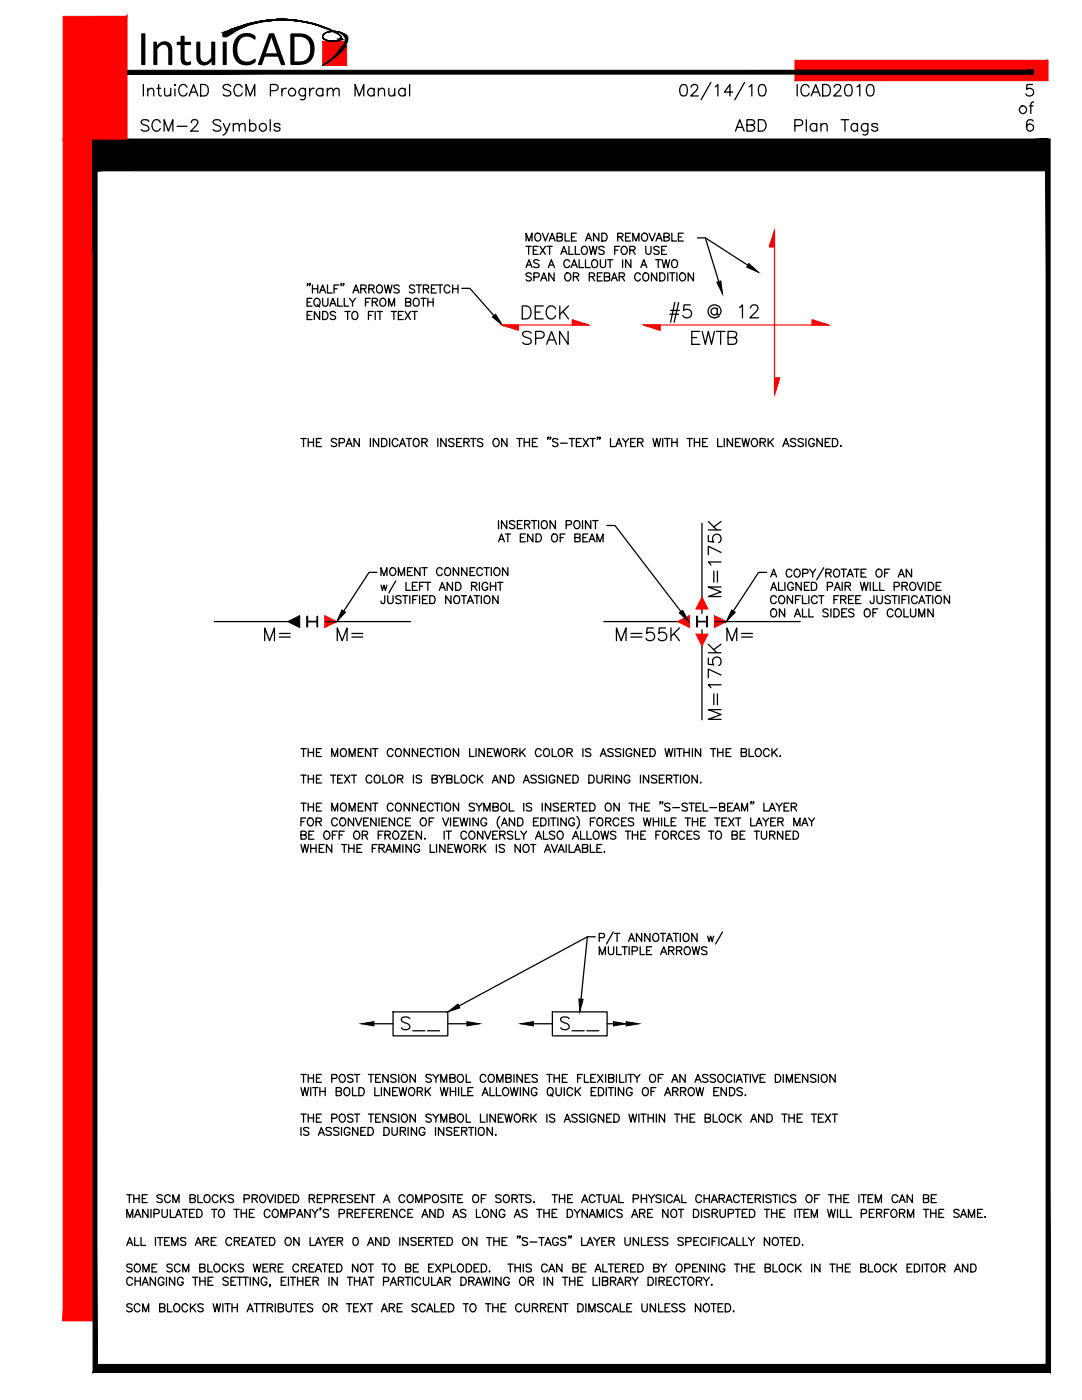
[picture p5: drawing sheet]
<svg xmlns="http://www.w3.org/2000/svg" width="216mm" height="279mm" viewBox="0 0 216 279" stroke-linecap="round" stroke-linejoin="round" font-family="sans-serif">
<defs><g id="words">
<text font-size="10" x="27.3" y="13">IntuiCAD</text>
</g></defs>
<!-- layer: S-STEL-BEAM -->
<g fill="#f00" stroke="#f00" stroke-width=".2">
<path d="M142.6 122.9l2.3 1.2-2.3 1.1z"/>
<path d="M135.2 124.1l2.4-1.2v2.3z"/>
<path d="M140.1 119.2l1.2 2.4h-2.4z"/>
<path d="M138.9 126.5h2.4l-1.2 2.4z"/>
<path d="M64.8 122.9l2.4 1.2-2.4 1.1z"/>
</g>
<g fill="none" stroke="#000" stroke-width=".25">
<path d="M141.3 106.9v1.1l1.1 .2a.9 .9 0 0 1 0-1.4 .9 .9 0 0 1 1.4 .2 .9 .9 0 0 1-.4 1.3M141.3 105.8h2.6M141.3 104.1l1.7 1.7M142.4 114v2.2M143.2 114v2.2M143.9 117.2h-2.6l2.6 .9-2.6 1h2.6M143.9 112.2h-2.6l.5 .6M143.9 110.3l-2.6-1.3v1.7M143.9 104.1l-1.5 1.1M67.3 127.9v-2.6l1 2.6 .9-2.6v2.6M70.2 126.4h2.2M70.2 127.1h2.2"/>
<path d="M123 127.9v-2.6l.9 2.6 1-2.6v2.6M125.9 126.4h2.2M125.9 127.1h2.2M130.4 125.3h-1.3l-.1 1.1a.91 .91 0 0 1 1.4-.1 .91 .91 0 0 1-.1 1.4 .91 .91 0 0 1-1.4-.3M132.8 125.3h-1.2l-.1 1.1a.9 .9 0 0 1 1.3 0 .9 .9 0 0 1-.1 1.4 .9 .9 0 0 1-1.4-.4M133.9 125.3v2.6M134.5 126.4l1.1 1.5M135.6 125.3l-1.7 1.7M141.3 131.3v1.3l1.1 .1a.9 .9 0 0 1 0-1.4 .9 .9 0 0 1 1.4 .2 .9 .9 0 0 1-.4 1.3M141.3 130.3h2.6M141.3 128.6l1.7 1.7M142.4 138.5v2.1"/>
<path d="M143.2 138.5v2.1M143.9 136.7h-2.6l.5 .6M143.9 134.7l-2.6-1.2v1.7M143.9 128.6l-1.5 1M145.1 127.9v-2.6l.9 2.6 1-2.6v2.6M148 126.4h2.1M148 127.1h2.1M143.9 141.6h-2.6l2.6 1-2.6 1h2.6"/>
</g>
<!-- layer: S-TAGS -->
<path d="M74.6 204.3h3.8M78.4 201.9h11v4.8h-11zM81.8 203.3a1.16 1.16 0 0 0-1.7 0 .62 .62 0 0 0 .4 .7 1.35 1.35 0 0 1 1.3 .7v.4a1.08 1.08 0 0 1-1.7 0M82.4 205.7h2.4M85.3 205.7h2.4M89.4 204.3h3.8M106.4 204.3h3.8M110.2 201.9h10.9v4.8h-10.9zM113.6 203.3a1.16 1.16 0 0 0-1.7 0 .62 .62 0 0 0 .4 .7l.8 .3a.64 .64 0 0 1 .2 1.1 1.11 1.11 0 0 1-1.4-.3M114.2 205.7h2.4M117.1 205.7h2.4M121.1 204.3h3.9" fill="none" stroke="#000" stroke-width=".25"/>
<path d="M72.1 204.3l2.5-.4v.8zM93.2 203.9l2.5 .4-2.5 .4zM103.9 204.3l2.5-.4v.8zM122.4 203.9l2.6 .4-2.6 .4zM125 203.9l2.5 .4-2.5 .4z" fill="#000" stroke="#000" stroke-width=".2"/>
<!-- layer: S-TEXT -->
<g fill="none" stroke="#000" stroke-width=".25">
<path d="M61.4 56.7h-.1h.1l-.1 .3M61.9 56.7h-.1h.1l-.1 .3M62.3 59.5h-1v1.6h1M62.3 56.9v1.6M62.3 57.6h1.1M62.8 59.7a.59 .59 0 0 1 .7-.1 .59 .59 0 0 1 .4 .5v.4a.61 .61 0 0 1-.6 .6 .61 .61 0 0 1-.7-.6zM63.4 56.9v1.6M63.8 58.5l.6-1.6 .6 1.6M64 57.9h.8M64.4 59.5v1.2a.54 .54 0 0 0 .5 .4 .54 .54 0 0 0 .5-.4v-1.2M65.3 56.9v1.6h1M66.7 57.6h.6"/>
<path d="M67.4 59.5v1.6h.9M67.6 56.9h-.9v1.6M68.1 56.7h-.1h.1l-.1 .3M68.6 56.7h-.2h.2l-.2 .3M68.7 59.5v1.6h.9M69.8 59.5l.5 .8v.8M70.4 58.5l.6-1.6 .6 1.6M70.6 57.9h.8M70.9 59.5l-.6 .8M72 57.6h.9l.1-.6-.3-.1h-.7v1.6M72.5 57.6l.6 .9M73.6 57.6h.9l.2-.4-.4-.3h-.7v1.6"/>
<path d="M73.9 59.5h-1v1.6M74.1 57.6l.6 .9M75.3 57.1l.1-.1a.78 .78 0 0 1 .9 .3 .78 .78 0 0 1-.1 1 .59 .59 0 0 1-.7 .2 .59 .59 0 0 1-.4-.6zM75.9 59.7l.3-.2a.78 .78 0 0 1 .8 .8 .78 .78 0 0 1-.8 .8h-.1a1.08 1.08 0 0 1-.2-1.4zM76.7 56.9l.4 1.6 .4-1.6 .3 1.6 .4-1.6M79.7 57.1a.59 .59 0 0 0-.6-.3 .59 .59 0 0 0-.5 .4l.1 .3 .8 .3 .2 .5a.73 .73 0 0 1-1.1 0M82.6 59.7a.59 .59 0 0 1 .6-.2 .59 .59 0 0 1 .4 .6 .69 .69 0 0 1-.1 .8 .69 .69 0 0 1-.8 .2l-.2-.6zM82.7 57.1a.59 .59 0 0 0-.5-.3 .59 .59 0 0 0-.5 .4l.3 .4 .6 .2 .1 .5a.73 .73 0 0 1-1 0M83 56.9h1.1M83.6 56.9v1.6M84 59.5h1M84.5 57.6h.9l.1-.4-.3-.3h-.7v1.6"/>
<path d="M84.5 59.5v1.6M85 57.6l.5 .9M85.4 59.5v1.6M86.1 57.6h.6M86.4 59.5v1.6M87.1 56.9h-1v1.6h1M87.3 56.9h1M87.8 56.9v1.6M89.8 57.2a.59 .59 0 0 0-.7-.3 .59 .59 0 0 0-.5 .6v.4a.59 .59 0 0 0 .5 .6 .59 .59 0 0 0 .7-.4M90.3 57.6h1.1M90.3 56.9v1.6M91.4 56.9v1.6"/>
<path d="M92.1 57.5h1.7l4.7 5.5M105 48.1v-1.6l.6 1.6 .6-1.6v1.6M105 53.4l.6-1.6 .6 1.6M105 49.2h1M105.2 52.9h.7M105.5 49.2v1.6M106 54.7a.59 .59 0 0 0-.5-.3 .59 .59 0 0 0-.5 .4l.1 .3 .8 .3 .1 .4a.65 .65 0 0 1-1 0M106.4 49.9h.6M106.5 55.3l1-.1 .1-.6-.4-.1h-.7v1.6M106.8 46.8a.59 .59 0 0 1 .7-.3 .59 .59 0 0 1 .4 .6 .69 .69 0 0 1-.7 1l-.4-.2-.1-.4zM107.4 49.2h-1v1.6h1M107.6 52a.59 .59 0 0 0-.6-.2 .59 .59 0 0 0-.5 .4l.1 .2 .8 .3 .2 .3-.2 .4h-.6l-.3-.2"/>
<path d="M107.8 49.2l1 1.6M107.9 56.1l.6-1.6 .6 1.6M108.1 55.5h.8M108.2 46.5l.6 1.6 .6-1.6M108.8 49.2l-1 1.6M109.1 49.2h1.1M109.4 53.4l.6-1.6 .6 1.6M109.6 48.1l.6-1.6 .6 1.6M109.7 49.2v1.6M109.7 52.9h.7M109.8 47.6h.8M110.6 54.5v1.6l-1.1-1.6v1.6"/>
<path d="M111.2 47.3l.9-.1 .1-.2-.1-.3-.9-.2v1.6l.9-.1 .1-.4-.1-.3h-.3M111.9 50.8l.6-1.6 .6 1.6M112.1 50.2h.8M112.8 46.5v1.6h.9M113 54.5a.8 .8 0 0 1 .9 .6 .8 .8 0 0 1-.5 1 .84 .84 0 0 1-.7-.6 .84 .84 0 0 1 .3-1zM113.5 49.2v1.6h.9M113.7 52.2a.59 .59 0 0 0-.7-.4 .59 .59 0 0 0-.5 .6v.4a.59 .59 0 0 0 .5 .6 .59 .59 0 0 0 .7-.4M113.9 53.4l.7-1.6 .6 1.6M114 47.3h.6M114.2 52.9h.8M114.4 55.2l.9-.1 .2-.3-.4-.3h-.7v1.6M114.8 49.2v1.6h.9"/>
<path d="M115 55.2l.5 .9M115 46.5h-1v1.6h1M115.6 51.8v1.6h.8M116.1 49.4a.64 .64 0 0 1 .9-.1 .64 .64 0 0 1 .2 .8 .64 .64 0 0 1-.8 .7 .64 .64 0 0 1-.4-1zM116.8 48.1l.6-1.6 .7 1.6M116.8 51.8v1.6h1M117.1 47.6h.7M117.6 49.2l.4 1.6 .3-1.6 .4 1.6 .4-1.6M117.6 55.2l.9-.1 .1-.3-.3-.3h-.7v1.6M118.1 55.2l.5 .9M118.2 52l.3-.2a.78 .78 0 0 1 .8 .8 .78 .78 0 0 1-.8 .8l-.3-.2-.1-.4zM119.2 55.2h.6"/>
<path d="M119.5 46.5v1.6l-1.1-1.6v1.6M119.8 51.8v1.2a.54 .54 0 0 0 .5 .4 .54 .54 0 0 0 .5-.4v-1.2M120.1 46.5h.5a.82 .82 0 0 1 .6 .8 .82 .82 0 0 1-.6 .8h-.5zM120.2 54.5h-1v1.6h1M120.6 49.4a.54 .54 0 0 0-.7-.3 .54 .54 0 0 0-.4 .6l1 .4 .1 .4a.65 .65 0 0 1-1.1 0M120.6 55.2l1-.1v-.5l-.3-.1h-.7v1.6h.7l.3-.2v-.5l-.3-.2M121.2 51.8h1.1M121.7 51.8v1.6M122 56.1l.6-1.6 .6 1.6M122.2 55.5h.8M122.7 49.9h.6M123.3 47.3l.8-.1 .2-.2-.1-.3-.9-.2v1.6"/>
<path d="M123.6 55.2l.9-.1 .1-.3-.4-.3h-.6v1.6M123.6 49.2h-.9v1.6M123.8 47.3l.5 .8M124.1 55.2l.5 .9M124.2 49.2a.8 .8 0 0 1 1 .6 .8 .8 0 0 1-.5 1 .84 .84 0 0 1-.8-.6 .84 .84 0 0 1 .3-1zM124.2 51.8v1.6M124.8 47.3h.7M125.7 49.9l.9-.1 .1-.3-.3-.3h-.7v1.6M125.8 46.5h-1v1.6h1M125.9 51.8v1.6l-1.1-1.6v1.6M126.2 49.9l.5 .9M126.3 48.1v-1.6l.6 1.6 .6-1.6v1.6"/>
<path d="M127.8 54.8a.59 .59 0 0 0-.7-.3 .59 .59 0 0 0-.5 .6v.4a.59 .59 0 0 0 .5 .6 .59 .59 0 0 0 .7-.4M127.9 53.4l.6-1.6 .6 1.6M128.1 52.9h.7M128.2 46.8a.59 .59 0 0 1 .6-.2 .59 .59 0 0 1 .4 .5v.4a.61 .61 0 0 1-.6 .6 .61 .61 0 0 1-.6-.6zM128.4 54.7a.57 .57 0 0 1 .7-.2 .57 .57 0 0 1 .3 .6 .68 .68 0 0 1-.1 .7 .68 .68 0 0 1-.7 .2l-.3-.5zM128.8 49.2v1.1a.53 .53 0 0 0 .6 .5 .53 .53 0 0 0 .5-.5v-1.1M129.5 46.5l.6 1.6 .7-1.6M130.8 51.8h1.1M130.9 48.1l.6-1.6 .6 1.6M131 54.5v1.6l-1-1.6v1.6M131.1 47.6h.8M131.3 51.8v1.6"/>
<path d="M131.5 49.4a.54 .54 0 0 0-.6-.3 .54 .54 0 0 0-.4 .6l.9 .4 .1 .4a.65 .65 0 0 1-1 0M131.6 54.5h.6a.88 .88 0 0 1 .5 .8 .88 .88 0 0 1-.5 .8h-.6zM132 49.9h.6M132.1 51.8l.4 1.6 .4-1.6 .4 1.6 .3-1.6M132.5 47.3l.9-.1 .1-.2-.1-.4-.9-.1v1.6h.7l.3-.3a.39 .39 0 0 0-.3-.5M133 49.2h-1v1.6h1M133.3 54.5v1.6M133.6 54.5h1.1M134.1 46.5v1.6h.9M134.1 52a.59 .59 0 0 1 .7-.1 .59 .59 0 0 1 .4 .5v.4a.59 .59 0 0 1-.6 .6 .59 .59 0 0 1-.6-.6zM134.1 54.5v1.6M135.1 54.5v1.6"/>
<path d="M135.4 47.3h.6M135.9 54.5a.8 .8 0 0 1 .9 .6 .8 .8 0 0 1-.5 1 .84 .84 0 0 1-.7-.6 .84 .84 0 0 1 .3-1zM136.3 46.5h-.9v1.6h.9M138.4 54.5v1.6l-1.1-1.6v1.6M139.2 47.5h1.5l8.5 5.4M140.7 47.5l2.7 8.7M61.3 60.3h.6M61.3 62.9h.6M62.3 62.2h-1v1.6h1M63.3 60.8l.5 .5M63.8 62.2v1.6l-1.1-1.6v1.6M64.4 62.2h.5a.88 .88 0 0 1 .5 .8 .88 .88 0 0 1-.5 .8h-.5z"/>
<path d="M65.8 61.1l.6-1.6 .6 1.6M66 60.6h.8M67 62.4a.59 .59 0 0 0-.6-.3 .59 .59 0 0 0-.5 .4l.1 .3 .8 .3 .2 .5a.73 .73 0 0 1-1.1 0M68.8 62.2h1.1M69.4 62.2v1.6M70.3 62.4l.2-.2a.78 .78 0 0 1 .9 .4 .78 .78 0 0 1-.1 1 .59 .59 0 0 1-.7 .2 .59 .59 0 0 1-.4-.6zM72.9 60.3h.6M73.5 62.9h.6M74.3 60.3l.9-.1 .1-.4-.3-.3h-.7v1.6M74.5 62.2h-1v1.6M74.8 60.3l.5 .8M74.9 62.2v1.6"/>
<path d="M75.3 62.2h1M75.8 62.2v1.6M77.5 61.1v-1.6l.6 1.6 .6-1.6v1.6M78 62.2h1.1M78.6 62.2v1.6M79.5 62.9h.6M80.5 62.2h-1v1.6h1M80.8 62.2l1.1 1.6M80.9 60.3l1-.1 .1-.4-.4-.3h-.7v1.6h1l.1-.5-.4-.3M81.9 62.2l-1.1 1.6M82.2 62.2h1.1M82.7 62.2v1.6"/>
<path d="M85.4 60.3h1M104.2 61.1h.9a1.36 1.36 0 0 1 .9 1.2 1.36 1.36 0 0 1-.9 1.3h-.9zM106 66.5a1.16 1.16 0 0 0-1.7 0 .61 .61 0 0 0 .5 .7l.7 .3a.66 .66 0 0 1 .5 .8 1.08 1.08 0 0 1-1.7 0M106.8 62.3h1M106.9 67.5h1.1a.68 .68 0 0 0 .6-.7 .68 .68 0 0 0-.6-.7h-1.1v2.6M108.4 61.1h-1.6v2.5h1.6M109.1 68.7l1-2.6 .9 2.6M109.4 67.8h1.2M110.9 61.7a.96 .96 0 0 0-1.1-.6 .96 .96 0 0 0-.8 .9 1.14 1.14 0 0 0 .2 1.3 1.14 1.14 0 0 0 1.3 .2l.4-.5M111.7 61.1v2.5M112.3 62.2l1.1 1.4M113.4 66.1v2.6l-1.7-2.6v2.6"/>
<path d="M113.4 61.1l-1.7 1.7M133.7 62.7h1.7M133.8 61.9h1.7M134.6 60.4l-.8 3.9M135.4 60.4l-.9 3.9M137.7 60.8h-1.2l-.1 1.1a.92 .92 0 0 1 1.4 0 .92 .92 0 0 1-.2 1.4 .92 .92 0 0 1-1.3-.3M138 67.4h1M139.6 66.1h-1.6v2.6h1.6M140.1 66.1l.6 2.6 .6-2.6 .7 2.6 .6-2.6M142.9 66.1h1.8M143.1 61.9a.69 .69 0 0 0-.9-.3 .69 .69 0 0 0-.3 .9 .69 .69 0 0 0 .9 .3l.2-.1 .1-.2M143.1 61.5v1.2l.1 .1a.93 .93 0 0 0 .7-.8 .93 .93 0 0 0-.5-.9 1.31 1.31 0 0 0-1.8 .2 1.31 1.31 0 0 0 .1 1.8 1.31 1.31 0 0 0 1.8 0"/>
<path d="M143.8 66.1v2.6M145.3 67.4l1.5-.2a.58 .58 0 0 0 0-.9l-1.5-.2v2.6h1.1a.68 .68 0 0 0 .6-.7 .68 .68 0 0 0-.6-.6M147.6 61.4l.6-.6v2.6M149.8 61.5l.1-.4a.8 .8 0 0 1 1.2 0 .78 .78 0 0 1-.2 1.1l-1.3 1.2h1.8M60.1 87.5h1M60.6 87.5v1.6M61.5 87.5v1.6M61.5 88.3h1.1M62.6 87.5v1.6M63.1 88.3h.6M64.1 87.5h-1v1.6h1M67.2 87.8a.59 .59 0 0 0-.6-.3 .59 .59 0 0 0-.5 .4l.1 .3 .8 .2 .2 .5a.65 .65 0 0 1-1.1 0"/>
<path d="M67.7 88.4l.9-.1 .1-.6-.3-.2h-.7v1.6M69 89.1l.7-1.6 .6 1.6M69.3 88.6h.7M71.7 87.5v1.6l-1.1-1.6v1.6M73.9 87.5v1.6M75.6 87.5v1.6l-1.1-1.6v1.6M76.1 87.5h.6a.88 .88 0 0 1 .5 .8 .88 .88 0 0 1-.5 .8h-.6zM77.8 87.5v1.6M79.4 87.9a.59 .59 0 0 0-.7-.4 .59 .59 0 0 0-.4 .7v.3a.59 .59 0 0 0 .4 .6 .59 .59 0 0 0 .7-.4M79.7 89.1l.6-1.6 .6 1.6M80 88.6h.7M81.1 87.5h1"/>
<path d="M81.6 87.5v1.6M82.6 87.8l.1-.2a.76 .76 0 0 1 .9 .3 .76 .76 0 0 1-.1 1 .57 .57 0 0 1-.7 .2 .57 .57 0 0 1-.3-.6zM84.2 88.3l.9-.1 .1-.4-.3-.3h-.7v1.6M84.7 88.3l.5 .8M87.4 87.5v1.6M89 87.5v1.6l-1-1.6v1.6M90.6 87.8a.59 .59 0 0 0-.6-.3 .59 .59 0 0 0-.5 .4l.2 .3 .8 .2 .1 .5a.65 .65 0 0 1-1.1 0M91.1 88.3h.6M92.1 87.5h-1v1.6h1M92.6 88.3l.9-.1 .1-.4-.4-.3h-.6v1.6M93.1 88.3l.5 .8M93.9 87.5h1.1"/>
<path d="M94.4 87.5v1.6M96.3 87.8a.59 .59 0 0 0-.5-.3 .59 .59 0 0 0-.5 .4l.1 .3 .8 .2 .1 .5a.65 .65 0 0 1-1 0M98.7 87.6a.8 .8 0 0 1 .9 .5 .8 .8 0 0 1-.5 1 .84 .84 0 0 1-.7-.6 .84 .84 0 0 1 .3-.9zM101.2 87.5v1.6l-1.1-1.6v1.6M103.2 87.5h1M103.7 87.5v1.6M104.6 88.3h1M104.6 87.5v1.6M105.6 87.5v1.6M106.2 88.3h.6M107.2 87.5h-1v1.6h1M109.4 87.3h-.2h.2l-.2 .4"/>
<path d="M109.9 87.3h-.2h.2l-.2 .4M111.3 87.8a.54 .54 0 0 0-.6-.3 .54 .54 0 0 0-.4 .6l.9 .3 .1 .5a.65 .65 0 0 1-1 0M111.8 88.4h1.4M113.6 87.5h1M114.1 87.5v1.6M115 88.3h.6M116 87.5h-1v1.6h1M116.4 87.5l1 1.6M117.4 87.5l-1 1.6M117.7 87.5h1.1M118.3 87.5v1.6M119.3 87.3h-.1h.1l-.1 .4"/>
<path d="M119.8 87.3h-.2h.2l-.2 .4M121.8 87.5v1.6h.9M122.9 89.1l.6-1.6 .6 1.6M123.1 88.6h.8M124.2 87.5l.6 .8v.8M125.5 87.5l-.7 .8M125.8 88.3h.6M126.8 87.5h-1v1.6h1M127.2 88.3l1.1-.1v-.5l-.3-.2h-.8v1.6M127.8 88.3l.5 .8M130.3 87.5l.4 1.6 .3-1.6 .4 1.6 .4-1.6M132.2 87.5v1.6"/>
<path d="M132.6 87.5h1.1M133.2 87.5v1.6M134.1 88.3h1M134.1 87.5v1.6M135.1 87.5v1.6M137.1 87.5h1.1M137.6 87.5v1.6M138.5 88.3h1.1M138.5 87.5v1.6M139.6 87.5v1.6M140.2 88.3h.6M141.2 87.5h-1v1.6h1"/>
<path d="M143.2 87.5v1.6h.9M144.5 87.5v1.6M146.2 87.5v1.6l-1.1-1.6v1.6M146.8 88.3h.5M147.7 87.5h-.9v1.6h.9M148.1 87.5l.3 1.6 .4-1.6 .4 1.6 .3-1.6M150.2 87.6a.8 .8 0 0 1 1 .5 .8 .8 0 0 1-.5 1 .84 .84 0 0 1-.8-.6 .84 .84 0 0 1 .3-.9zM151.7 88.3l1-.1v-.5l-.4-.2h-.6v1.6M152.2 88.3l.5 .8M153.3 87.5v1.6M153.7 88.2l.6 .9M154.3 87.5l-1 1.1"/>
<path d="M156.2 89.1l.6-1.6 .6 1.6M156.4 88.6h.8M158.8 87.8a.59 .59 0 0 0-.6-.3 .59 .59 0 0 0-.5 .4l.2 .3 .8 .2 .1 .5a.65 .65 0 0 1-1.1 0M160.3 87.8a.59 .59 0 0 0-.6-.3 .59 .59 0 0 0-.5 .4l.2 .3 .7 .2 .2 .5a.65 .65 0 0 1-1.1 0M160.8 87.5v1.6M162.5 87.9a.59 .59 0 0 0-.7-.4 .59 .59 0 0 0-.4 .7v.3a.57 .57 0 0 0 .5 .6 .57 .57 0 0 0 .6-.6h-.4M164.1 87.5v1.6l-1.1-1.6v1.6M164.7 88.3h.6M165.7 87.5h-1v1.6h1M166.1 87.5h.6a.88 .88 0 0 1 .5 .8 .88 .88 0 0 1-.5 .8h-.6zM167.7 89h.1zM75.2 114.2h-1.6l-5 7.7"/>
<path d="M76 114.9v-1.6l.6 1.6 .6-1.6v1.6M76 116.8l.3 1 .3-1 .3 1 .3-1M76.8 118.9l-.1 1.4-.6 .1-.1-.5M77.4 118.9v1.1a.54 .54 0 0 0 .5 .5 .54 .54 0 0 0 .5-.5v-1.1M78 113.4a.73 .73 0 0 1 1 .7 .73 .73 0 0 1-1 .7l-.2-.5v-.4zM79 115.9l-1.4 2.4M79.5 114.9v-1.6l.6 1.6 .6-1.6v1.6M80 119.1a.59 .59 0 0 0-.5-.3 .59 .59 0 0 0-.5 .5l.1 .2 .8 .3 .1 .2-.1 .4-.6 .1-.3-.3M80.3 118.9h1.1M80.8 118.9v1.6M81 116.2v1.6h.9M81.3 114.1h.6"/>
<path d="M81.8 118.9v1.6M82.3 113.3h-1v1.6h1M82.3 117h.6M82.4 119.6h.6M83.3 116.2h-1v1.6h1M83.3 118.9h-.9v1.6M83.7 117h.6M83.7 118.9v1.6M83.8 113.3v1.6l-1.1-1.6v1.6M84.2 113.3h1M84.3 119.6h.6M84.7 116.2h-1v1.6"/>
<path d="M84.7 113.3v1.6M84.9 116.2h1M85.3 118.9h-1v1.6h1M85.4 116.2v1.6M85.8 118.9h.5a.84 .84 0 0 1 .5 .8 .84 .84 0 0 1-.5 .8h-.5zM87.7 117.8l.6-1.6 .5 1.6M87.9 117.3h.7M88.3 113.7a.59 .59 0 0 0-.7-.4 .59 .59 0 0 0-.5 .6v.4a.59 .59 0 0 0 .5 .6 .59 .59 0 0 0 .7-.4M88.8 113.5a.59 .59 0 0 1 .7-.2 .59 .59 0 0 1 .4 .6 .69 .69 0 0 1-.7 1l-.4-.2-.1-.4zM90 118.9v1.6l-1.1-1.6v1.6M90.3 116.2v1.6l-1.1-1.6v1.6M90.7 119.1l.3-.2a.78 .78 0 0 1 .7 .8 .78 .78 0 0 1-.7 .8l-.3-.3-.2-.3z"/>
<path d="M90.9 116.2a.87 .87 0 0 1 1 .5 .87 .87 0 0 1-.2 1l-.8 .1zM91.5 113.3v1.6l-1-1.6v1.6M92 118.9h1.1M92.6 118.9v1.6M93.2 113.3v1.6l-1.1-1.6v1.6M93.5 119.9h.7M93.8 114.1h.6M94.1 117l1-.1v-.5l-.3-.2h-.7v1.6M94.6 118.9h1.1M94.6 117l.6 .8M94.8 113.3h-1v1.6h1M95.2 118.9v1.6"/>
<path d="M95.7 116.2v1.6M96 118.9v1.6M96.3 113.7a.56 .56 0 0 0-.7-.4 .56 .56 0 0 0-.4 .6 .7 .7 0 0 0 .7 1l.4-.4M96.6 113.3h1M96.7 119.1a.59 .59 0 0 1 .7-.2 .59 .59 0 0 1 .4 .6v.4a.59 .59 0 0 1-.6 .6 .59 .59 0 0 1-.6-.6zM97.1 113.3v1.6M97.3 116.6a.57 .57 0 0 0-.7-.4 .57 .57 0 0 0-.4 .7 .7 .7 0 0 0 .8 .9 .46 .46 0 0 0 .3-.6h-.3M97.9 117h1M97.9 116.2v1.6M98 113.3v1.6M98.7 113.5a.59 .59 0 0 1 .7-.2 .59 .59 0 0 1 .4 .6v.4a.61 .61 0 0 1-.6 .6 .61 .61 0 0 1-.7-.6zM98.9 116.2v1.6"/>
<path d="M99.3 116.2h1.1M99.4 118.9v1.6l-1.1-1.6v1.6M99.5 108.1l.6-1.5 .6 1.5M99.5 103.9v1.6M99.7 107.6h.7M99.8 116.2v1.6M100.8 106.6h1.1M101.1 103.9v1.6l-1-1.6v1.6M101.3 113.3v1.6l-1-1.6v1.6M101.3 106.6v1.5M102.7 104.1a.59 .59 0 0 0-.6-.2 .59 .59 0 0 0-.4 .4v.2l.9 .4 .1 .4a.65 .65 0 0 1-1 0M103.2 104.7h.6"/>
<path d="M103.8 107.3h.7M104.2 103.9h-1v1.6h1M104.7 104.7l.9-.1 .1-.4-.3-.3h-.7v1.6M104.8 106.6h-1v1.5h1M105.2 104.7l.5 .8M106 103.9h1.1M106.3 106.6v1.5l-1-1.5v1.5M106.6 103.9v1.6M107 106.6h.5a.82 .82 0 0 1 .5 .8 .82 .82 0 0 1-.5 .7h-.5zM107.5 103.9v1.6M108.1 104.1a.59 .59 0 0 1 .7-.2 .59 .59 0 0 1 .4 .6v.4a.6 .6 0 0 1-.6 .6 .6 .6 0 0 1-.6-.6zM110.2 106.8l.1-.2a.8 .8 0 0 1 1 .6 .8 .8 0 0 1-.5 .9 .84 .84 0 0 1-.7-.4 .84 .84 0 0 1 .1-.9z"/>
<path d="M110.8 103.9v1.6l-1-1.6v1.6M111.8 107.3h.6M112.8 106.6h-1v1.5M113 104.7h.9l.1-.6-.3-.2h-.7v1.6M114.7 104.1a.59 .59 0 0 1 .6-.2 .59 .59 0 0 1 .4 .6v.4a.62 .62 0 0 1-.6 .6 .62 .62 0 0 1-.6-.6zM114.7 107.3l.9-.1 .2-.2-.2-.4h-.9v1.5h.7l.4-.3a.4 .4 0 0 0-.4-.5M116.2 103.9v1.6M116.3 107.3h.6M117.3 106.6h-1v1.5h1M117.5 108.1l.6-1.5 .6 1.5M117.8 107.6h.7M117.9 103.9v1.6l-1.1-1.6v1.6"/>
<path d="M118.3 103.9h1M118.8 103.9v1.6M119.1 108.1v-1.5l.6 1.5 .6-1.5v1.5M121.1 104.9h1.6l13.2 17.2M153 114.2h-1.6l-5.1 7.7M153.8 115.2l.6-1.6 .6 1.6M153.8 117.8l.6-1.6 .6 1.6M154 114.7h.8M154 117.3h.8M154.9 119.3a.56 .56 0 0 0-.7-.4 .56 .56 0 0 0-.4 .6v.4a.56 .56 0 0 0 .4 .6 .56 .56 0 0 0 .7-.4M155.3 116.2v1.6h1M155.5 119.1a.59 .59 0 0 1 .7-.2 .59 .59 0 0 1 .4 .6v.4a.61 .61 0 0 1-.6 .6 .61 .61 0 0 1-.7-.6z"/>
<path d="M156.6 116.2v1.6M158 114a.59 .59 0 0 0-.6-.4 .59 .59 0 0 0-.5 .6v.4a.59 .59 0 0 0 .5 .6 .59 .59 0 0 0 .6-.4M158.1 118.9v1.6l-1-1.6v1.6M158.3 116.6a.59 .59 0 0 0-.7-.4 .59 .59 0 0 0-.4 .7v.3a.57 .57 0 0 0 .5 .6 .57 .57 0 0 0 .6-.6h-.4M158.6 113.8a.59 .59 0 0 1 .7-.2 .59 .59 0 0 1 .4 .6v.4a.61 .61 0 0 1-.6 .6 .61 .61 0 0 1-.7-.6zM158.7 119.6h.7M159.8 118.9h-1.1v1.6M159.9 116.2v1.6l-1.1-1.6v1.6M160.1 118.9v1.6h.9M160.2 114.4h.9l.1-.7-1-.1v1.6M160.5 117h.6M161.4 118.9v1.6"/>
<path d="M161.5 116.2h-1v1.6h1M161.6 113.6l.6 .8v.8M161.9 116.2h.6a.88 .88 0 0 1 .5 .8 .88 .88 0 0 1-.5 .8h-.6zM162.8 113.6l-.6 .8M163.1 119.3a.59 .59 0 0 0-.7-.4 .59 .59 0 0 0-.5 .6v.4a.59 .59 0 0 0 .5 .6 .59 .59 0 0 0 .7-.4M163.4 118.9h1M163.9 118.9v1.6M164.4 113.3l-1.4 2.4M164.8 114.4l.9-.1 .1-.6-1-.1v1.6M165.1 117.1h.7l.3-.3a.4 .4 0 0 0-.3-.6h-.7v1.6M165.3 114.4l.5 .8M166.4 119.6h.6"/>
<path d="M166.5 113.8a.59 .59 0 0 1 .6-.2 .59 .59 0 0 1 .4 .6v.4a.61 .61 0 0 1-.6 .6 .61 .61 0 0 1-.6-.6zM166.5 117.8l.6-1.6 .6 1.6M166.7 117.3h.8M167.4 118.9h-1v1.6M167.8 119.6h.8l.2-.2-.1-.4-.9-.1v1.6M167.8 113.6h1.1M168 116.2v1.6M168.3 119.6l.5 .9M168.3 113.6v1.6M168.6 117l1.1-.1v-.5l-.4-.2h-.7v1.6M169 115.2l.7-1.6 .6 1.6M169.2 117l.5 .8"/>
<path d="M169.3 114.7h.7M169.3 119.6h.7M170.3 118.9h-1v1.6h1M170.4 113.6h1M170.8 119.6h.6M170.9 113.6v1.6M171.7 116.2l.4 1.6 .4-1.6 .3 1.6 .4-1.6M171.8 118.9h-1v1.6h1M171.8 114.4h.7M172.8 113.6h-1v1.6h1M173.6 116.2v1.6M174.3 116.2v1.6h.9"/>
<path d="M174.4 118.9l-.1 1.5h-.5l-.2-.5M174.9 113.8a.59 .59 0 0 1 .7-.2 .59 .59 0 0 1 .4 .6v.4a.61 .61 0 0 1-.6 .6 .61 .61 0 0 1-.6-.6zM175 118.9v1.1a.54 .54 0 0 0 .5 .5 .54 .54 0 0 0 .6-.5v-1.1M175.5 116.2v1.6h.9M176.5 114.4h.6M177.5 113.6h-1v1.6M177.7 119.1a.6 .6 0 0 0-1.1 .2l.1 .2 .8 .3 .2 .2-.2 .4h-.8l-.1-.2M178 118.9h1M178.4 117.1l.9-.1 .2-.2-.1-.4-.3-.2h-.7v1.6M178.5 118.9v1.6M179.2 115.2l.7-1.6 .6 1.6M179.4 118.9v1.6"/>
<path d="M179.5 114.7h.7M180 117l1-.1v-.5l-.3-.2h-.7v1.6M180 119.6h.6M180.5 117l.5 .8M181 118.9h-1v1.6M181.3 118.9v1.6M181.8 116.3a.8 .8 0 0 1 1 .5 .8 .8 0 0 1-.5 1 .84 .84 0 0 1-.8-.6 .84 .84 0 0 1 .3-.9zM181.9 113.6v1.6l-1.1-1.6v1.6M183 116.2l.6 1.6 .6-1.6M183 119.3a.59 .59 0 0 0-.6-.4 .59 .59 0 0 0-.5 .6v.4a.59 .59 0 0 0 .5 .6 .59 .59 0 0 0 .6-.4M183.5 119.9h.8M184.6 116.2v1.6"/>
<path d="M184.7 118.9h1M185.2 116.2a.86 .86 0 0 1 1 .4 .86 .86 0 0 1-.1 1l-.4 .2h-.5zM185.2 118.9v1.6M186.1 118.9v1.6M186.8 119.1a.59 .59 0 0 1 .7-.2 .59 .59 0 0 1 .4 .6v.4a.61 .61 0 0 1-.7 .6 .61 .61 0 0 1-.6-.6zM186.8 117h.6M187.8 116.2h-1v1.6h1M189.5 118.9v1.6l-1.1-1.6v1.6M93.2 120.5l.6-1.6 .7 1.6M153.9 121.8l.2-.2a.78 .78 0 0 1 .9 .3 .78 .78 0 0 1-.2 1 .59 .59 0 0 1-.6 .2 .59 .59 0 0 1-.4-.6zM156.6 121.5v1.6l-1.1-1.6v1.6M158.5 123.1l.6-1.6 .7 1.6"/>
<path d="M158.7 122.6h.8M160.1 121.5v1.6h.9M161.4 121.5v1.6h.9M165.3 121.8a.59 .59 0 0 0-.6-.3 .59 .59 0 0 0-.5 .4l.2 .2 .7 .3 .2 .5a.73 .73 0 0 1-1.1 0M165.8 121.5v1.6M166.4 121.5a.87 .87 0 0 1 1 .5 .87 .87 0 0 1-.2 1l-.8 .1zM168 122.3h.6M169 121.5h-1v1.6h1M170.4 121.8a.59 .59 0 0 0-.6-.3 .59 .59 0 0 0-.5 .4l.2 .2 .8 .3 .1 .5a.71 .71 0 0 1-1.1 0M172.6 121.8l.1-.2a.78 .78 0 0 1 1 .3 .78 .78 0 0 1-.2 1l-.3 .2a.81 .81 0 0 1-.8-.4 .81 .81 0 0 1 .2-.9zM174.2 122.3h.6M175.2 121.5h-1v1.6"/>
<path d="M178.2 121.9a.57 .57 0 0 0-.7-.4 .57 .57 0 0 0-.4 .6 .69 .69 0 0 0 .7 1l.4-.4M178.9 121.6a.8 .8 0 0 1 1 .5 .8 .8 0 0 1-.5 1 .84 .84 0 0 1-.8-.6 .84 .84 0 0 1 .3-.9zM180.4 121.5v1.6h.9M181.7 121.5v1.2a.53 .53 0 0 0 .5 .4 .53 .53 0 0 0 .5-.4v-1.2M183.3 120.5l.6-1.6 .6 1.6M183.3 123.1v-1.6l.6 1.6 .6-1.6v1.6M186.2 121.5v1.6l-1-1.6v1.6M60.1 149.4h1M60.1 154.7h1M60.6 149.4v1.6M60.6 154.7v1.6M61.5 149.4v1.6"/>
<path d="M61.5 154.7v1.6M61.5 150.2h1.1M61.5 155.5h1.1M62.6 149.4v1.6M62.6 154.7v1.6M63.1 150.2h.6M63.1 155.5h.6M64.1 149.4h-1v1.6h1M64.1 154.7h-1v1.6h1M65.9 154.7h1.1M66.2 151v-1.6l.6 1.6 .6-1.6v1.6M66.5 154.7v1.6"/>
<path d="M67.4 155.5h.6M68.1 149.6l.3-.2a.78 .78 0 0 1 .7 .8 .78 .78 0 0 1-.7 .8l-.4-.4zM68.4 154.7h-1v1.6h1M68.7 154.7l1.1 1.6M69.7 151v-1.6l.6 1.6 .6-1.6v1.6M69.8 154.7l-1.1 1.6M70.1 154.7h1M70.6 154.7v1.6M71.5 150.2h.6M72.5 149.4h-1v1.6h1M74 149.4v1.6l-1.1-1.6v1.6M74.2 155.1a.59 .59 0 0 0-.7-.4 .59 .59 0 0 0-.4 .6v.4a.59 .59 0 0 0 .4 .6 .59 .59 0 0 0 .7-.4"/>
<path d="M74.3 149.4h1.1M74.8 154.9a.59 .59 0 0 1 .7-.2 .59 .59 0 0 1 .3 .6v.4a.59 .59 0 0 1-.5 .6 .59 .59 0 0 1-.6-.6zM74.9 149.4v1.6M76.4 154.7v1.6h.9M77.8 154.9a.59 .59 0 0 1 .6-.2 .59 .59 0 0 1 .4 .6v.4a.61 .61 0 0 1-.6 .6 .61 .61 0 0 1-.6-.6zM78.4 149.8a.59 .59 0 0 0-.6-.4 .59 .59 0 0 0-.5 .6v.4a.59 .59 0 0 0 .5 .6 .59 .59 0 0 0 .6-.4M79 149.6a.59 .59 0 0 1 .7-.2 .59 .59 0 0 1 .4 .6v.4a.59 .59 0 0 1-.6 .6 .59 .59 0 0 1-.6-.6zM79.3 155.5l.9-.1 .1-.6-1-.1v1.6M79.9 155.5l.5 .8M81.7 149.4v1.6l-1.1-1.6v1.6M82.5 154.7v1.6M83.3 149.4v1.6l-1-1.6v1.6"/>
<path d="M83.9 150.2h.7M84.1 154.9a.6 .6 0 0 0-1.1 .2l.2 .2 .7 .3 .2 .2v.3l-.4 .2-.5-.1-.2-.1M84.9 149.4h-1v1.6h1M86.2 155.5l.9-.1 .2-.2-.1-.4-1-.1v1.6h.7a.4 .4 0 0 0 .4-.4 .4 .4 0 0 0-.4-.4M86.4 149.8a.59 .59 0 0 0-.6-.4 .59 .59 0 0 0-.5 .6v.4a.59 .59 0 0 0 .5 .6 .59 .59 0 0 0 .6-.4M86.7 149.4h1.1M87.3 149.4v1.6M87.6 154.7l.6 .8v.8M88.2 149.4v1.6M88.8 154.7l-.6 .8M88.8 149.6l.3-.2a.78 .78 0 0 1 .8 .8 .78 .78 0 0 1-.8 .8l-.3-.2-.1-.4zM89.1 155.5l1-.1 .1-.6-1.1-.1v1.6l1.1-.2v-.5l-.3-.1"/>
<path d="M90.7 154.7v1.6h.9M91.5 149.4v1.6l-1-1.6v1.6M92.1 154.9a.59 .59 0 0 1 .7-.2 .59 .59 0 0 1 .4 .6v.4a.59 .59 0 0 1-.6 .6 .59 .59 0 0 1-.6-.6zM93.7 149.4v1.6h.9M94.8 155.1a.59 .59 0 0 0-.7-.4 .59 .59 0 0 0-.5 .6v.4a.59 .59 0 0 0 .5 .6 .59 .59 0 0 0 .7-.4M95 149.4v1.6M95.3 154.7v1.6M95.7 155.4l.6 .9M96.3 154.7l-1 1.1M96.6 149.4v1.6l-1-1.6v1.6M97.3 150.2h.6M98.2 149.4h-.9v1.6h.9"/>
<path d="M98.2 156.3l.6-1.6 .6 1.6M98.5 155.8h.7M98.5 149.4l.4 1.6 .4-1.6 .4 1.6 .4-1.6M100.6 149.6a.59 .59 0 0 1 .6-.2 .59 .59 0 0 1 .4 .6v.4a.59 .59 0 0 1-.6 .6 .59 .59 0 0 1-.6-.6zM100.9 154.7v1.6l-1.1-1.6v1.6M101.5 154.7h.5a.82 .82 0 0 1 .6 .8 .82 .82 0 0 1-.6 .8h-.5zM102.2 150.2l.9-.1 .1-.2v-.4l-1-.1v1.6M102.7 150.2l.5 .8M103.7 149.4v1.6M104.1 150.1l.7 .9M104.4 156.3l.6-1.6 .6 1.6M104.7 155.8h.7"/>
<path d="M104.8 149.4l-1.1 1.1M107 154.9a.6 .6 0 0 0-1.1 .2l.2 .2 .7 .3 .2 .2v.3l-.4 .2-.5-.1-.2-.1M108 149.8a.59 .59 0 0 0-.7-.4 .59 .59 0 0 0-.5 .6v.4a.59 .59 0 0 0 .5 .6 .59 .59 0 0 0 .7-.4M108.5 154.9a.6 .6 0 0 0-1 .2l.1 .2 .8 .3 .1 .2v.3l-.4 .2-.5-.1-.1-.1M108.6 149.6a.59 .59 0 0 1 .6-.2 .59 .59 0 0 1 .4 .6v.4a.59 .59 0 0 1-.6 .6 .59 .59 0 0 1-.6-.6zM109 154.7v1.6M110.2 149.4v1.6h.9M110.7 155.1a.56 .56 0 0 0-.7-.4 .56 .56 0 0 0-.4 .6v.4a.55 .55 0 0 0 .5 .6 .55 .55 0 0 0 .6-.6h-.4M111.5 149.6a.59 .59 0 0 1 .7-.2 .59 .59 0 0 1 .4 .6v.4a.61 .61 0 0 1-.6 .6 .61 .61 0 0 1-.6-.6zM112.3 154.7v1.6l-1.1-1.6v1.6M112.9 155.5h.6M113.1 150.2l.9-.1 .2-.2-.1-.4-1-.1v1.6"/>
<path d="M113.7 150.2l.5 .8M113.9 154.7h-1v1.6h1M114.3 154.7h.6a.84 .84 0 0 1 .5 .8 .84 .84 0 0 1-.5 .8h-.6zM116.3 149.4v1.6M117.5 154.7h.6a.84 .84 0 0 1 .5 .8 .84 .84 0 0 1-.5 .8h-.6zM117.9 149.6a.6 .6 0 0 0-1.1 .2l.3 .3 .6 .2 .2 .3-.2 .3-.5 .1-.4-.2M119.1 154.7v1.1a.54 .54 0 0 0 .5 .5 .54 .54 0 0 0 .6-.5v-1.1M119.8 151l.6-1.6 .6 1.6M120 150.5h.8M120.8 155.5l.9-.1 .1-.2-.1-.4-.9-.1v1.6M121.3 155.5l.5 .8M122.3 149.6a.6 .6 0 0 0-1 .2l.1 .2 .8 .3 .1 .3-.1 .3-.5 .1-.4-.2"/>
<path d="M122.3 154.7v1.6M123.9 149.6a.6 .6 0 0 0-1.1 .2l.3 .3 .6 .2 .2 .3-.2 .3-.5 .1-.4-.2M124 154.7v1.6l-1-1.6v1.6M124.4 149.4v1.6M125.7 155.1a.59 .59 0 0 0-.7-.4 .59 .59 0 0 0-.5 .6v.4a.57 .57 0 0 0 .6 .6 .57 .57 0 0 0 .6-.6h-.4M126.1 149.8a.59 .59 0 0 0-.7-.4 .59 .59 0 0 0-.5 .6v.4a.57 .57 0 0 0 .6 .6 .57 .57 0 0 0 .6-.6h-.4M127.6 149.4v1.6l-1-1.6v1.6M127.8 154.7v1.6M128.3 150.2h.5M129.2 149.4h-.9v1.6h.9M129.4 154.7v1.6l-1-1.6v1.6M129.7 149.4h.5a.82 .82 0 0 1 .6 .8 .82 .82 0 0 1-.6 .8h-.5z"/>
<path d="M131 154.9a.6 .6 0 0 0-1 .2l.1 .2 .8 .3 .1 .2v.3l-.3 .2-.6-.1-.1-.1M131.6 155.5h.6M132.5 154.7h-.9v1.6h.9M132.7 149.4l.4 1.6 .4-1.6 .3 1.6 .4-1.6M133 155.5l.9-.1 .2-.2-.1-.4-1-.1v1.6M133.5 155.5l.6 .8M134.4 154.7h1M134.6 149.4v1.6M134.9 154.7v1.6M135 149.4h1.1M135.6 149.4v1.6M135.8 154.7v1.6"/>
<path d="M136.5 154.9l.3-.2a.78 .78 0 0 1 .8 .8 .78 .78 0 0 1-.8 .8l-.3-.2-.2-.4zM136.5 150.2h1M136.5 149.4v1.6M137.5 149.4v1.6M138.2 149.4v1.6M139.1 154.7v1.6l-1-1.6v1.6M139.7 156.2h.2zM139.8 149.4v1.6l-1-1.6v1.6M141.8 149.4h1M142.3 149.4v1.6M143.2 150.2h1.1M143.2 149.4v1.6"/>
<path d="M144.3 149.4v1.6M144.9 150.2h.6M145.9 149.4h-1v1.6h1M147.9 150.2l.9-.1 .2-.2-.1-.4-1-.1v1.6h.7a.4 .4 0 0 0 .4-.4 .4 .4 0 0 0-.4-.4M149.5 149.4v1.6h.9M150.9 149.6a.59 .59 0 0 1 .6-.2 .59 .59 0 0 1 .4 .6v.4a.61 .61 0 0 1-.6 .6 .61 .61 0 0 1-.6-.6zM153.5 149.8a.59 .59 0 0 0-.7-.4 .59 .59 0 0 0-.5 .6v.4a.59 .59 0 0 0 .5 .6 .59 .59 0 0 0 .7-.4M154 149.4v1.6M154.4 150.1l.7 .9M155.1 149.4l-1.1 1.1M155.6 150.9h.2zM60.1 166.6h.8l.2-.4-.4-.3h-.6v1.6h.6l.3-.2 .1-.4-.4-.3"/>
<path d="M60.1 168.5l.3 1.6 .4-1.6 .4 1.6 .4-1.6M60.1 160.3h1M60.1 164h.5M60.6 160.3v1.6M61 163.3h-.9v1.5M61.5 160.3v1.6M61.5 161.1h1.1M61.6 163.3a.78 .78 0 0 1 .9 .3 .78 .78 0 0 1-.1 1 .59 .59 0 0 1-.7 .2 .59 .59 0 0 1-.4-.6v-.4zM61.6 166.6h.7M62 168.5v1.6M62 169.3h1.1M62.6 160.3v1.6"/>
<path d="M62.6 165.9h-1v1.6h1M63.1 164l.9-.1 .1-.5-1-.1v1.5M63.1 168.5v1.6M63.1 161.1h.6M63.6 164l.5 .8M63.7 169.3h.6M64.1 160.3h-1v1.6h1M64.7 168.5h-1v1.6h1M64.9 166a.8 .8 0 0 1 1 .5 .8 .8 0 0 1-.6 1 .84 .84 0 0 1-.7-.6 .84 .84 0 0 1 .3-.9zM66.2 161.9v-1.6l.6 1.6 .6-1.6v1.6M66.2 168.5v1.6l-1.1-1.6v1.6M66.3 166.6h.6"/>
<path d="M67.3 163.6a.56 .56 0 0 0-.6-.4 .56 .56 0 0 0-.5 .6 .69 .69 0 0 0 .7 1l.4-.4M67.3 165.9h-1v1.6M67.7 166.6h.6M68.1 160.5l.3-.2a.78 .78 0 0 1 .7 .8 .78 .78 0 0 1-.7 .8l-.2-.1a1.08 1.08 0 0 1-.1-1.3zM68.1 163.3a.78 .78 0 0 1 .9 .3 .78 .78 0 0 1-.2 1 .59 .59 0 0 1-.6 .2 .59 .59 0 0 1-.4-.6v-.4zM68.1 168.5h1.1M68.7 165.9h-1v1.6M68.7 168.5v1.6M69.6 169.3h1M69.6 168.5v1.6M69.7 161.9v-1.6l.6 1.6 .6-1.6v1.6M70.6 163.3v1.5l-1.1-1.5v1.5"/>
<path d="M70.6 168.5v1.6M70.7 166.1a.59 .59 0 0 1 .7-.2 .59 .59 0 0 1 .4 .6v.3a.62 .62 0 0 1-.6 .7 .62 .62 0 0 1-.6-.7zM70.9 163.3l.6 1.5 .7-1.5M71.2 169.3h.7M71.5 161.1h.6M72.2 168.5h-1v1.6h1M72.3 166.6h.9l.1-.4-.3-.3h-.7v1.6M72.5 160.3h-1v1.6h1M72.5 164h.6M72.8 166.6l.5 .9M73.5 163.3h-1v1.5h1M74 160.3v1.6l-1.1-1.6v1.6"/>
<path d="M74.3 169.3h.6M74.3 160.3h1.1M74.9 160.3v1.6M75 163.3v1.5l-1-1.5v1.5M75.3 168.5h-1v1.6M75.5 166.6h.6M75.6 169.3l.9-.1 .2-.2-.1-.3-1-.2v1.6M75.6 163.3v1.5M76.1 169.3l.6 .8M76.2 164h.6M76.4 165.9h-.9v1.6M76.8 166.6h1v-.6l-.3-.1h-.7v1.6"/>
<path d="M77 170.1l.6-1.6 .6 1.6M77.2 163.3h-1v1.5h1M77.2 169.6h.8M77.4 166.6l.5 .9M78.4 160.7a.59 .59 0 0 0-.6-.4 .59 .59 0 0 0-.5 .6v.4a.6 .6 0 0 0 .5 .6 .6 .6 0 0 0 .6-.4M78.5 166.1a.59 .59 0 0 1 .7-.2 .59 .59 0 0 1 .4 .6v.3a.62 .62 0 0 1-.6 .7 .62 .62 0 0 1-.7-.7zM78.6 170.1v-1.6l.6 1.6 .6-1.6v1.6M78.7 163.3v1.5l-1-1.5v1.5M79 160.5a.59 .59 0 0 1 .7-.2 .59 .59 0 0 1 .4 .6v.4a.59 .59 0 0 1-.6 .6 .59 .59 0 0 1-.6-.6zM80 165.9h1.1l-1.1 1.6h1.1M80.4 163.6a.56 .56 0 0 0-.7-.4 .56 .56 0 0 0-.4 .6 .69 .69 0 0 0 .7 1l.4-.4M80.4 168.5v1.6"/>
<path d="M80.9 164h.6M81.6 166.6h.6M81.7 160.3v1.6l-1.1-1.6v1.6M81.9 163.3h-1v1.5h1M82.1 168.5v1.6l-1.1-1.6v1.6M82.6 165.9h-1v1.6h1M83.3 160.3v1.6l-1-1.6v1.6M83.7 168.9a.59 .59 0 0 0-.6-.4 .59 .59 0 0 0-.5 .6v.4a.57 .57 0 0 0 .5 .6 .57 .57 0 0 0 .6-.6h-.4M83.9 161.1h.7M84 163.5l.2-.2a.77 .77 0 0 1 .9 .4 .77 .77 0 0 1-.2 .9 .59 .59 0 0 1-.7 .2 .59 .59 0 0 1-.4-.6zM84.1 165.9v1.6l-1.1-1.6v1.6M84.8 167.3v.2z"/>
<path d="M84.9 160.3h-1v1.6h1M85.6 164h.6M85.8 168.5v1.6h.9M86.4 160.7a.59 .59 0 0 0-.6-.4 .59 .59 0 0 0-.5 .6v.4a.6 .6 0 0 0 .5 .6 .6 .6 0 0 0 .6-.4M86.6 163.3h-1v1.5M86.7 160.3h1.1M87.1 168.5v1.6M87.3 160.3v1.6M88.2 160.3v1.6M88.3 163.3l.6 1.5 .6-1.5M88.6 165.9v1.6M88.8 168.5v1.6l-1.1-1.6v1.6"/>
<path d="M88.8 160.5l.3-.2a.78 .78 0 0 1 .8 .8 .78 .78 0 0 1-.8 .8l-.3-.3-.1-.3zM89 165.9h1.1M89.4 169.3h.6M89.5 165.9v1.6M89.9 163.3v1.5M90.4 168.5h-1v1.6h1M90.5 164h.6M90.7 168.5l.3 1.6 .4-1.6 .4 1.6 .4-1.6M91.5 160.3v1.6l-1-1.6v1.6M91.5 163.3h-1v1.5h1M91.8 163.3l.4 1.5 .4-1.5 .3 1.5 .4-1.5M92.7 168.8l.2-.2a.8 .8 0 0 1 .9 .5 .8 .8 0 0 1-.5 1 .84 .84 0 0 1-.7-.5 .84 .84 0 0 1 .1-.8z"/>
<path d="M93.1 166.3a.56 .56 0 0 0-.7-.4 .56 .56 0 0 0-.4 .6 .69 .69 0 0 0 .1 .7 .69 .69 0 0 0 .8 .2l.2-.3M93.7 166.1a.59 .59 0 0 1 .7-.2 .59 .59 0 0 1 .4 .6v.3a.62 .62 0 0 1-.6 .7 .62 .62 0 0 1-.7-.7zM93.8 163.3v1.5M94.3 169.3l.9-.1 .2-.2-.1-.3-1-.2v1.6M94.7 160.5a.6 .6 0 0 0-1.1 .2l.2 .2 .7 .3 .2 .2-.2 .4h-.7l-.2-.2M94.8 169.3l.6 .8M95 160.3l.6 .8v.8M95.4 163.3v1.5l-1-1.5v1.5M95.9 168.5v1.6M96.2 160.3l-.6 .8M96.3 169.2l.6 .9M96.3 165.9v1.6l-1-1.6v1.6"/>
<path d="M96.5 161.9v-1.6l.7 1.6 .6-1.6v1.6M96.7 165.9l.6 1.6 .6-1.6M96.9 168.5l-1 1.1M97.1 163.6a.59 .59 0 0 0-.7-.4 .59 .59 0 0 0-.4 .6v.4a.57 .57 0 0 0 .5 .6 .57 .57 0 0 0 .6-.6h-.4M98.3 166.6h.6M98.4 161.1l.9-.1 .1-.5-.4-.2h-.6v1.6l1-.2v-.5l-.4-.1M99 168.5v1.6M99.3 165.9h-1v1.6h1M99.7 162.9a1.72 1.72 0 0 0 0 2.5M99.7 166.6h1v-.6l-.3-.1h-.7v1.6M100.1 160.5a.59 .59 0 0 1 .6-.2 .59 .59 0 0 1 .4 .6v.4a.61 .61 0 0 1-.6 .6 .61 .61 0 0 1-.6-.6zM100.1 164.8l.6-1.5 .5 1.5"/>
<path d="M100.3 164.3h.7M100.3 166.6l.5 .9M100.7 168.8l-.4-.3-.6 .1-.1 .2 .1 .3 .9 .4 .1 .4a.73 .73 0 0 1-1.1 0M101.6 160.3v1.6h1M102.3 166.1a.6 .6 0 0 0-1.1 .2l.3 .3 .7 .2 .1 .4a.65 .65 0 0 1-1.1 0M102.7 163.3v1.5l-1.1-1.5v1.5M102.9 165.9v1.6h.8M103.3 163.3h.5a.84 .84 0 0 1 .6 .7 .84 .84 0 0 1-.6 .8h-.5zM103.8 168.5v1.6l-1-1.6v1.6M103.9 165.9l.6 .7v.9M104.5 168.8l.2-.2a.77 .77 0 0 1 .9 .4 .77 .77 0 0 1-.2 .9 .59 .59 0 0 1-.7 .2 .59 .59 0 0 1-.4-.6zM104.5 160.3v1.6"/>
<path d="M105.1 165.9l-.6 .7M105.9 168.5h1M106.1 160.5a.6 .6 0 0 0-1.1 .2l.2 .2 .7 .3 .2 .2-.2 .4-.5 .1-.4-.3M106.4 168.5v1.6M106.5 164h.6M106.8 167.5l.7-1.6 .6 1.6M107.1 166.9h.8M107.5 163.3h-1v1.5h1M107.9 163.3h.5a.84 .84 0 0 1 .6 .7 .84 .84 0 0 1-.6 .8h-.5zM108.2 160.3v1.6M108.4 165.9v1.6h.9M108.7 170.1l.5-1.6 .7 1.6"/>
<path d="M108.9 169.6h.7M109.5 163.3v1.5M109.9 160.3v1.6l-1.1-1.6v1.6M109.9 163.3h1M110 168.5l.6 1.6 .6-1.6M110.4 163.3v1.5M110.7 166.1a.6 .6 0 0 0-1.1 .2l.1 .1 .9 .4 .1 .4a.65 .65 0 0 1-1.1 0M111.3 166.1a.59 .59 0 0 1 .7-.2 .59 .59 0 0 1 .4 .6v.3a.62 .62 0 0 1-.6 .7 .62 .62 0 0 1-.6-.7zM111.3 163.3v1.5M111.4 170.1l.6-1.6 .6 1.6M111.4 160.5a.6 .6 0 0 0-1 .2l.3 .3 .6 .2 .1 .2-.1 .4-.5 .1-.4-.3M111.6 169.6h.8"/>
<path d="M112 161.1h.6M113 160.3h-1v1.6h1M113 163.3v1.5l-1.1-1.5v1.5M113 168.5v1.6M113.4 161.1l.9-.1 .2-.4-.4-.3h-.7v1.6M113.6 168.5v1.6h.9M113.9 161.1l.6 .8M114.2 167.5l.7-1.6 .6 1.6M114.5 166.9h.8M114.6 163.6a.59 .59 0 0 0-.6-.4 .59 .59 0 0 0-.5 .6v.4a.57 .57 0 0 0 .6 .6 .57 .57 0 0 0 .5-.6h-.4M114.6 170.1l.7-1.6 .6 1.6M114.8 160.3h1.1"/>
<path d="M114.9 169.6h.7M115.1 162.9a1.72 1.72 0 0 1 0 2.5M115.3 160.3v1.6M115.9 165.9v1.6h.8M116.2 169.3l.9-.1 .2-.2-.2-.4-.9-.1v1.6h.7l.4-.3a.39 .39 0 0 0-.4-.5M116.2 161.1h.6M117.1 165.9v1.6h1M117.2 160.3h-1v1.6h1M117.7 160.3h.5a.82 .82 0 0 1 .6 .8 .82 .82 0 0 1-.6 .8h-.5zM117.8 168.5v1.6h.9M117.8 164h.6M118.5 166.1l.3-.2a.8 .8 0 0 1 .8 .8 .8 .8 0 0 1-.8 .8l-.3-.3-.2-.4z"/>
<path d="M118.8 163.3h-1v1.5M119.1 169.3h.6M119.2 163.5l.2-.2a.78 .78 0 0 1 .9 .3 .78 .78 0 0 1-.1 1 .59 .59 0 0 1-.7 .2 .59 .59 0 0 1-.4-.6zM119.9 165.9l.4 1.6 .4-1.6 .4 1.6 .3-1.6M120.1 168.5h-1v1.6h1M120.6 170h.1zM120.8 164l.9-.1 .2-.4-.2-.2h-.9v1.5M120.9 160.5a.59 .59 0 0 1 .7-.2 .59 .59 0 0 1 .3 .6 .69 .69 0 0 1-.1 .7 .69 .69 0 0 1-.7 .2l-.3-.5zM121.4 164l.5 .8M122.9 166.1a.6 .6 0 0 0-1.1 .2l.1 .2 .9 .3 .1 .4a.65 .65 0 0 1-1.1 0M123.5 163.6a.59 .59 0 0 0-.7-.4 .59 .59 0 0 0-.5 .6v.4a.59 .59 0 0 0 .5 .6 .59 .59 0 0 0 .7-.4M123.6 160.3v1.6l-1.1-1.6v1.6"/>
<path d="M124 164h.6M124.8 165.9h1M125 163.3h-1v1.5h1M125.3 165.9v1.6M125.5 160.3h1.1M126.1 160.3v1.6M126.2 166.6h1M126.2 165.9v1.6M126.4 163.5l-.3-.2h-.6l-.1 .2 .1 .3 .9 .4v.4a.73 .73 0 0 1-1 0M126.9 161.1h1.1M126.9 160.3v1.6M127.2 165.9v1.6"/>
<path d="M127.9 166.6h.6M128 160.3v1.6M128.4 163.3l.4 1.5 .3-1.5 .4 1.5 .4-1.5M128.6 161.1h.6M128.8 165.9h-.9v1.6h.9M129.6 160.3h-1v1.6h1M130.4 164h1M130.4 163.3v1.5M130.9 166.6h.6M131.4 163.3v1.5M131.8 160.1h-.2h.2l-.2 .4M131.9 165.9h-1v1.6"/>
<path d="M132 163.3v1.5M132.2 160.1h-.1h.1l-.1 .4M132.3 166.1a.59 .59 0 0 1 .7-.2 .59 .59 0 0 1 .4 .6v.3a.6 .6 0 0 1-.6 .7 .6 .6 0 0 1-.6-.7zM132.6 163.3v1.5h.9M133.7 160.5a.6 .6 0 0 0-1.1 .2l.3 .3 .6 .2 .2 .2-.2 .4-.5 .1-.4-.3M133.9 166.6h.9l.2-.4-.4-.3h-.7v1.6M133.9 164h.6M134.2 161.2h1.4M134.4 166.6l.6 .9M134.9 163.3h-1v1.5h1M136.6 166.3a.59 .59 0 0 0-.7-.4 .59 .59 0 0 0-.5 .6v.3a.59 .59 0 0 0 .5 .7 .59 .59 0 0 0 .7-.4M136.7 163.3h1.1"/>
<path d="M137.1 166.6h.6M137.1 160.5a.6 .6 0 0 0-1 .2l.2 .2 .7 .3 .1 .2-.1 .4-.5 .1-.4-.3M137.2 163.3v1.5M137.5 160.3h1M138 160.3v1.6M138.1 165.9h-1v1.6h1M138.2 163.3v1.5M138.2 164h1M138.9 161.1h.6M139.2 163.3v1.5M139.5 166.1a.6 .6 0 0 0-1 .2l.1 .2 .8 .3 .1 .4a.65 .65 0 0 1-1 0M139.8 164h.6"/>
<path d="M139.9 160.3h-1v1.6h1M140.3 160.3v1.6h1M140.8 163.3h-1v1.5h1M141.4 165.9h1M141.6 161.2h1.4M141.9 165.9v1.6M142.6 163.3h1.1M142.9 166.1a.59 .59 0 0 1 .7-.2 .59 .59 0 0 1 .4 .6v.3a.6 .6 0 0 1-.6 .7 .6 .6 0 0 1-.6-.7zM143.1 163.3v1.5M143.6 161.1l.9-.1 .1-.4-.3-.3h-.7v1.6l.9-.1 .1-.5-.3-.2M144 164h.6M145 163.3h-1v1.5h1"/>
<path d="M145.2 161.1h.6M145.4 163.3l1.1 1.5M146.1 166.6h.9l.1-.4-.3-.3h-.7v1.6l.9-.1 .1-.5-.3-.3M146.2 160.3h-1v1.6h1M146.4 161.9l.6-1.6 .6 1.6M146.5 163.3l-1.1 1.5M146.6 161.3h.7M146.8 163.3h1M147.3 163.3v1.5M147.7 166.6h.6M148 161.9v-1.6l.6 1.6 .6-1.6v1.6M148.7 165.9h-1v1.6h1"/>
<path d="M149.8 163.3v1.5h.9M149.9 160.1h-.1h.1l-.1 .4M150.4 160.1h-.2h.2l-.2 .4M150.5 165.9h1M150.9 164.8l.6-1.5 .5 1.5M151 165.9v1.6M151.1 164.3h.7M151.9 165.9v1.1a.53 .53 0 0 0 .5 .5 .53 .53 0 0 0 .6-.5v-1.1M152.2 163.3l.6 .7v.8M152.4 160.3v1.6h1M153.4 163.3l-.6 .7M153.5 161.9l.6-1.6 .6 1.6"/>
<path d="M153.6 166.6h.9l.1-.4-.4-.3h-.6v1.6M153.7 161.3h.8M153.8 164h.6M154.1 166.6l.5 .9M154.8 163.3h-1v1.5h1M154.8 160.3l.7 .8v.8M155.2 164l1-.1 .1-.2-.1-.4h-1v1.5M155.8 164l.5 .8M156.1 160.3l-.6 .8M156.2 165.9v1.6l-1.1-1.6v1.6M156.4 161.1h.6M156.8 166.6h.6"/>
<path d="M157.4 160.3h-1v1.6h1M157.8 165.9h-1v1.6h1M157.9 161.1l.9-.1 .1-.4-.3-.3h-.7v1.6M158.3 165.9h.5a.85 .85 0 0 1 .6 .8 .85 .85 0 0 1-.6 .8h-.5zM158.4 164.8v-1.5l.6 1.5 .6-1.5v1.5M158.4 161.1l.5 .8M160 164.8l.6-1.5 .6 1.5M160.2 164.3h.8M161.4 163.3l.6 .7v.8M162.5 163.3l-.5 .7M117.2 187l-25.6 13.8M118.8 187h-1.6l-1.3 12.4"/>
<path d="M119.6 187.1l.9-.1 .1-.2-.1-.4-.9-.1v1.6M119.6 190.5v-1.6l.6 1.6 .6-1.6v1.6M121.4 188.9v1.2a.54 .54 0 0 0 .5 .4 .54 .54 0 0 0 .6-.4v-1.2M122.4 186l-1.4 2.4M122.6 186.3h1.1M123 188.9v1.6h1M123.1 186.3v1.6M124.1 188.9h1.1M124.7 188.9v1.6M125.4 187.9l.6-1.6 .6 1.6M125.5 188.9v1.6M125.6 187.3h.8"/>
<path d="M126.1 189.8h.8a.43 .43 0 0 0 .3-.4 .43 .43 0 0 0-.3-.5h-.8v1.6M127.7 188.9v1.6h.9M128 186.3v1.6l-1-1.6v1.6M129 189.7h.7M129.7 186.3v1.6l-1.1-1.6v1.6M130 188.9h-1v1.6h1M130.4 186.5a.57 .57 0 0 1 .7-.2 .57 .57 0 0 1 .3 .6 .69 .69 0 0 1-.7 1l-.3-.2-.2-.4zM131.8 186.3h1M131.8 190.5l.6-1.6 .6 1.6M132.1 190h.7M132.3 186.3v1.6M133 187.9l.5-1.6 .7 1.6"/>
<path d="M133.2 187.3h.7M133.4 189.7l.9-.1 .2-.4-.4-.3h-.7v1.6M133.9 189.7l.6 .8M134.3 186.3h1.1M134.9 186.3v1.6M135 189.7l.9-.1 .1-.5-.3-.2h-.7v1.6M135.5 189.7l.5 .8M135.7 186.3v1.6M136.6 186.4a.8 .8 0 0 1 1 .5 .8 .8 0 0 1-.5 1 .84 .84 0 0 1-.8-.6 .84 .84 0 0 1 .3-.9zM136.7 189.2a.59 .59 0 0 1 .6-.2 .59 .59 0 0 1 .4 .5v.4a.61 .61 0 0 1-.6 .6 .61 .61 0 0 1-.6-.6zM138.1 188.9l.4 1.6 .4-1.6 .3 1.6 .4-1.6M139.1 186.3v1.6l-1.1-1.6v1.6"/>
<path d="M141 189.2a.6 .6 0 0 0-1 .1l.3 .3 .6 .2 .1 .3-.1 .4h-.5l-.4-.2M141.2 186.8l.3 1.1 .3-1.1 .3 1.1 .3-1.1M144.2 186l-1.4 2.4M60.1 217.1l.3 1.6 .4-1.6 .4 1.6 .4-1.6M60.1 214.4h1M60.6 214.4v1.6M61.5 214.4v1.6M61.5 215.2h1.1M62 217.1v1.6M62.4 217.1h1M62.6 214.4v1.6M62.9 217.1v1.6"/>
<path d="M63.1 215.2h.6M63.8 217.1v1.6M63.8 217.8h1.1M64.1 214.4h-1v1.6h1M64.9 217.1v1.6M66.2 215.2h.7l.4-.3a.39 .39 0 0 0-.4-.5h-.7v1.6M67.1 217.8l.9-.1 .1-.3-.3-.3h-.7v1.6h.7l.3-.2v-.4l-.3-.3M68 214.5a.78 .78 0 0 1 .9 .3 .78 .78 0 0 1-.2 1 .59 .59 0 0 1-.6 .2 .59 .59 0 0 1-.4-.6v-.4zM68.7 217.3l.3-.2a.8 .8 0 0 1 .8 .8 .8 .8 0 0 1-.8 .8l-.3-.3-.1-.4zM70.3 217.1v1.6h.9M70.4 214.6l-.4-.2-.5 .1-.1 .1 .1 .4 .8 .4 .1 .4a.73 .73 0 0 1-1 0M70.7 214.4h1.1"/>
<path d="M71.2 214.4v1.6M71.6 217.1h.6a.87 .87 0 0 1 .5 .8 .87 .87 0 0 1-.5 .8h-.6zM73.5 214.4h1.1M74 214.4v1.6M74.8 217.1v1.6h.9M75 215.2h.6M75.9 214.4h-.9v1.6h.9M76.1 217.1v1.6M77.5 214.4v1.6l-1.1-1.6v1.6M77.8 217.1v1.6l-1.1-1.6v1.6M78.3 217.8h.6M79 214.6l-.4-.2-.5 .1-.1 .1 .1 .4 .8 .3 .1 .5a.73 .73 0 0 1-1 0"/>
<path d="M79.3 217.1h-1v1.6h1M79.6 214.4v1.6M79.6 217.1l.4 1.6 .4-1.6 .4 1.6 .3-1.6M80.4 214.5a.78 .78 0 0 1 .9 .3 .78 .78 0 0 1-.2 1 .59 .59 0 0 1-.6 .2 .59 .59 0 0 1-.4-.6v-.4zM81.7 217.3a.59 .59 0 0 1 .7-.2 .59 .59 0 0 1 .3 .5v.4a.62 .62 0 0 1-.6 .7 .62 .62 0 0 1-.6-.7zM82.9 214.4v1.6l-1.1-1.6v1.6M83.3 217.8l.9-.1 .1-.3-.4-.3h-.6v1.6M83.8 217.8l.5 .9M84.9 217.1v1.6M85.2 217.7l.7 1M85.9 217.1l-1 1M86 214.6l-.3-.2-.5 .1-.2 .1 .2 .4 .7 .3 .1 .5a.73 .73 0 0 1-1 0"/>
<path d="M86.3 214.4l.7 .8v.8M87.6 214.4l-.6 .8M87.9 217.1l.4 1.6 .3-1.6 .4 1.6 .4-1.6M88 216v-1.6l.5 1.6 .6-1.6v1.6M89.8 215.2l.9-.1 .1-.2-.1-.3-.9-.2v1.6l.9-.1 .1-.4-.3-.3M89.9 217.8h1M89.9 217.1v1.6M90.9 217.1v1.6M91.4 214.6l.2-.1a.77 .77 0 0 1 .9 .3 .77 .77 0 0 1-.2 1 .59 .59 0 0 1-.7 .2 .59 .59 0 0 1-.3-.6zM91.5 217.1v1.6M92.1 217.1v1.6h.9M93 214.4v1.6h.9"/>
<path d="M93.4 217.8h.6M94.4 217.1h-1v1.6h1M96.2 218.7l.6-1.6 .6 1.6M96.4 218.1h.8M96.9 214.8a.56 .56 0 0 0-.6-.4 .56 .56 0 0 0-.5 .6 .69 .69 0 0 0 .7 1l.4-.4M97.7 214.5a.78 .78 0 0 1 .9 .3 .78 .78 0 0 1-.1 1 .59 .59 0 0 1-.7 .2 .59 .59 0 0 1-.4-.6v-.4zM97.8 217.1v1.6h.9M99 217.1v1.6h1M99.1 216v-1.6l.6 1.6 .7-1.6v1.6M100.4 217.3a.59 .59 0 0 1 .7-.2 .59 .59 0 0 1 .4 .5v.4a.62 .62 0 0 1-.6 .7 .62 .62 0 0 1-.6-.7zM101 215.2l.8-.1 .2-.2-.1-.3-.9-.2v1.6l.9-.1 .1-.4-.4-.3M101.8 217.1l.4 1.6 .4-1.6 .4 1.6 .4-1.6"/>
<path d="M102.6 214.4v1.6M103.8 217.1v1.6M104.2 214.4v1.6l-1-1.6v1.6M104.8 215.2h.6M105.5 217.1v1.6l-1.1-1.6v1.6M105.8 214.4h-1v1.6h1M107.1 217.4a.56 .56 0 0 0-.6-.4 .56 .56 0 0 0-.5 .6 .69 .69 0 0 0 .2 .8 .69 .69 0 0 0 .7 .2l.2-.6h-.3M107.2 214.6l-.4-.2-.5 .1-.1 .1 .1 .4 .8 .3 .1 .5a.73 .73 0 0 1-1 0M109.1 214.4h1.1M109.3 217.3l.3-.2a.8 .8 0 0 1 .8 .8 .8 .8 0 0 1-.8 .8l-.1-.1a1.08 1.08 0 0 1-.2-1.3zM109.6 214.4v1.6M109.9 218.3l.4 .5"/>
<path d="M110.6 215.2h1M110.6 214.4v1.6M110.9 217.1v1.1a.53 .53 0 0 0 .6 .5 .53 .53 0 0 0 .5-.5v-1.1M111.6 214.4v1.6M112.2 215.2h.6M112.6 217.1v1.6M113.2 214.4h-1v1.6h1M114.2 217.4a.56 .56 0 0 0-.6-.4 .56 .56 0 0 0-.5 .6 .69 .69 0 0 0 .2 .8 .69 .69 0 0 0 .7 .2l.2-.3M114.8 217.1v1.6M115.2 217.7l.7 1M115.3 215.2h.6M115.9 217.1l-1.1 1"/>
<path d="M116.2 214.4h-.9v1.6M116.6 214.4v1.6h.9M117.9 215.2h.6M118 217.8h.6M118.9 214.4h-1v1.6h1M118.9 217.1h-.9v1.6h.9M119.2 214.4l1.1 1.6M119.4 217.1h.5a.85 .85 0 0 1 .6 .8 .85 .85 0 0 1-.6 .8h-.5zM120.3 214.4l-1.1 1.6M120.8 214.4v1.6M121 217.1v1.6M121.4 217.1h1"/>
<path d="M121.4 215.2l.9-.1 .2-.2-.1-.3-1-.2v1.6l1-.1 .1-.4-.4-.3M121.9 217.1v1.6M122.8 217.1v1.6M123 214.4v1.6M123.6 214.4v1.6h.9M124.4 217.1v1.6l-1-1.6v1.6M124.9 214.4v1.6M125.3 214.4h1.1M125.8 214.4v1.6M126.1 217.4a.59 .59 0 0 0-.6-.3 .59 .59 0 0 0-.5 .5v.4a.58 .58 0 0 0 .6 .7 .58 .58 0 0 0 .5-.7h-.3M126.5 214.4l.6 .8v.8M127.7 214.4l-.6 .8"/>
<path d="M128.3 217.3a.59 .59 0 0 1 .7-.2 .59 .59 0 0 1 .4 .5 .69 .69 0 0 1-.2 .8 .69 .69 0 0 1-.7 .2l-.3-.6zM129.7 214.6l.2-.1a.8 .8 0 0 1 1 .5 .8 .8 0 0 1-.5 1 .84 .84 0 0 1-.8-.5 .84 .84 0 0 1 .1-.9zM129.9 217.8h.6M130.9 217.1h-1v1.6M131.3 215.2h.6M132.3 214.4h-1v1.6M132.6 218.7l.7-1.6 .5 1.6M132.9 218.1h.7M134.1 216l.5-1.6 .7 1.6M134.2 217.8l.9-.1 .2-.3-.4-.3h-.7v1.6M134.3 215.5h.7M134.7 217.8l.6 .9"/>
<path d="M135.8 217.8l.9-.1 .1-.3-.3-.3h-.7v1.6M136.3 217.8l.5 .9M136.7 214.4v1.6l-1-1.6v1.6M137.5 217.3a.59 .59 0 0 1 .7-.2 .59 .59 0 0 1 .3 .5v.4a.62 .62 0 0 1-.6 .7 .62 .62 0 0 1-.6-.7zM138.7 216l.6-1.6 .6 1.6M138.9 217.1l.4 1.6 .3-1.6 .4 1.6 .4-1.6M138.9 215.5h.7M141.3 214.6l-.4-.2-.6 .1-.1 .1 .1 .4 .9 .4 .1 .4a.73 .73 0 0 1-1.1 0M142.4 217.8h.7M142.8 214.6l-.4-.2-.6 .1-.1 .1 .1 .4 .9 .4 .1 .4a.73 .73 0 0 1-1.1 0M143.5 217.1h-1.1v1.6h1.1M143.5 214.5a.78 .78 0 0 1 .9 .3 .78 .78 0 0 1-.1 1 .59 .59 0 0 1-.7 .2 .59 .59 0 0 1-.4-.6v-.4z"/>
<path d="M144.9 217.1v1.6l-1-1.6v1.6M145.6 217.1h.5a.85 .85 0 0 1 .6 .8 .85 .85 0 0 1-.6 .8h-.5zM146 214.8a.56 .56 0 0 0-.7-.4 .56 .56 0 0 0-.4 .6 .69 .69 0 0 0 .7 1l.4-.4M146.5 214.4v1.6M146.9 216l.6-1.6 .6 1.6M147.1 215.5h.8M148.1 217.3a.6 .6 0 0 0-1 .1l.2 .3 .8 .3v.4a.65 .65 0 0 1-1 0M148.3 214.4h1M148.7 218.6h.1zM148.8 214.4v1.6M149.7 214.4v1.6M150.1 214.4l.6 1.6 .6-1.6"/>
<path d="M151.7 215.2h.6M152.7 214.4h-1v1.6h1M154.7 214.4h.5a.82 .82 0 0 1 .6 .8 .82 .82 0 0 1-.6 .8h-.5zM156.3 214.4v1.6M156.9 216v-1.6l.6 1.6 .6-1.6v1.6M158.7 215.2h.6M159.7 214.4h-1v1.6h1M161.2 214.4v1.6l-1.1-1.6v1.6M162.8 214.6l-.4-.2-.5 .1-.2 .1 .2 .4 .8 .4 .1 .4a.73 .73 0 0 1-1.1 0M163.3 214.4v1.6M164 214.6l.2-.1a.8 .8 0 0 1 .9 .5 .8 .8 0 0 1-.5 1 .84 .84 0 0 1-.7-.5 .84 .84 0 0 1 .1-.9zM166.7 214.4v1.6l-1.1-1.6v1.6"/>
<path d="M25.3 238.4h1.1M25.8 238.4v1.6M26.7 238.4v1.6M26.7 239.2h1.1M27.8 238.4v1.6M28.4 239.2h.6M29.4 238.4h-1v1.6h1M32.4 238.6a.6 .6 0 0 0-1.1 .2l.2 .2 .7 .3 .2 .5a.73 .73 0 0 1-1.1 0M34 238.8a.59 .59 0 0 0-.7-.4 .59 .59 0 0 0-.5 .6v.4a.59 .59 0 0 0 .5 .6 .59 .59 0 0 0 .7-.4M37.9 239.2l.9-.1 .2-.2-.2-.4-.9-.1v1.6h.7l.4-.3a.39 .39 0 0 0-.4-.5M39.5 238.4v1.6h.9M40.8 238.6a.59 .59 0 0 1 .7-.2 .59 .59 0 0 1 .4 .6 .69 .69 0 0 1-.7 1l-.4-.2-.1-.4z"/>
<path d="M43.5 238.8a.59 .59 0 0 0-.7-.4 .59 .59 0 0 0-.4 .6v.4a.59 .59 0 0 0 .4 .6 .59 .59 0 0 0 .7-.4M44 238.4v1.6M44.4 239.1l.7 .9M45.1 238.4l-1.1 1.1M46.6 238.6a.6 .6 0 0 0-1.1 .2l.3 .3 .7 .2 .1 .5a.73 .73 0 0 1-1.1 0M48.7 239.2h.9l.2-.3-.1-.3-1-.2v1.6M50.3 239.2l.9-.1 .2-.2-.1-.3-1-.2v1.6M50.8 239.2l.6 .8M52 238.6a.59 .59 0 0 1 .6-.1 .59 .59 0 0 1 .4 .5v.4a.61 .61 0 0 1-.6 .6 .61 .61 0 0 1-.6-.6zM53.3 238.4l.6 1.6 .7-1.6M54.9 238.4v1.6M55.5 238.4h.5a.82 .82 0 0 1 .6 .8 .82 .82 0 0 1-.6 .8h-.5z"/>
<path d="M57.1 239.2h.6M58.1 238.4h-1v1.6h1M58.5 238.4h.6a.84 .84 0 0 1 .5 .8 .84 .84 0 0 1-.5 .8h-.6zM60.1 222.3h1M60.1 225v1.6M60.6 222.3v1.7M61.5 222.3v1.7M61.5 223.1h1.1M61.6 225.2l-.4-.2-.5 .1-.1 .1 .1 .4 .9 .4v.4a.73 .73 0 0 1-1 0M61.7 239.2l.9-.1 .2-.2-.1-.3-1-.2v1.6M62.3 239.2l.5 .8M62.6 222.3v1.7"/>
<path d="M63.1 223.1h.6M63.3 239.2h.6M63.5 226.6l.6-1.6 .7 1.6M63.7 226.1h.8M64.1 222.3h-1v1.7h1M64.3 238.4h-1v1.6h1M64.8 239.2h.6a.4 .4 0 0 0 .4-.4 .4 .4 0 0 0-.4-.4h-.6v1.6M66.1 225.2l-.4-.2-.5 .1-.1 .1 .1 .4 .8 .4 .1 .4a.73 .73 0 0 1-1 0M66.2 223.2l.9-.1 .2-.5-.4-.3h-.7v1.7M66.3 239.2l1-.1 .1-.2-.1-.3-1-.2v1.6M66.9 239.2l.5 .8M67.6 225.2l-.3-.2-.6 .1-.1 .1 .1 .4 .8 .4 .1 .4a.73 .73 0 0 1-1 0"/>
<path d="M67.8 222.6a.59 .59 0 0 1 .7-.2 .59 .59 0 0 1 .4 .5v.4a.62 .62 0 0 1-.6 .7 .62 .62 0 0 1-.6-.7zM67.9 239.2h.6M68.1 225v1.6M68.9 238.4h-1v1.6h1M69.8 225.4a.56 .56 0 0 0-.7-.4 .56 .56 0 0 0-.4 .6 .69 .69 0 0 0 .7 1 .45 .45 0 0 0 .4-.6h-.4M70.3 238.6a.6 .6 0 0 0-1 .2l.1 .2 .8 .3a.34 .34 0 0 1 0 .6 .72 .72 0 0 1-.9-.1M70.4 222.6a.6 .6 0 0 0-1 .1v.2l.9 .4 .1 .4a.65 .65 0 0 1-1 0M70.7 222.3h1.1M70.9 239.2h.6M71.2 222.3v1.7M71.4 225v1.6l-1.1-1.6v1.6M71.9 238.4h-1v1.6h1"/>
<path d="M72 225.7h.6M73 225h-1v1.6h1M73.3 238.4v1.6l-1-1.6v1.6M73.4 225h.6a.84 .84 0 0 1 .5 .8 .84 .84 0 0 1-.5 .8h-.6zM73.5 222.3h1.1M73.7 238.4h1.1M74 222.3v1.7M74.3 238.4v1.6M75 223.1h.6M75.9 222.3h-.9v1.7h.9M76.6 225h.6a.84 .84 0 0 1 .5 .8 .84 .84 0 0 1-.5 .8h-.6zM76.8 239.5h.7"/>
<path d="M77.5 222.3v1.7l-1.1-1.7v1.7M78.2 225v1.1a.53 .53 0 0 0 .5 .5 .53 .53 0 0 0 .6-.5v-1.1M79 222.6a.6 .6 0 0 0-1 .1l.3 .3 .6 .3 .1 .4a.65 .65 0 0 1-1 0M79.6 222.3v1.7M79.9 225.7h.9l.1-.4-.1-.2-.9-.1v1.6M80.2 222.6a.59 .59 0 0 1 .7-.2 .59 .59 0 0 1 .4 .5v.4a.62 .62 0 0 1-.6 .7 .62 .62 0 0 1-.6-.7zM80.4 225.7l.5 .9M80.8 238.8a.59 .59 0 0 0-.7-.4 .59 .59 0 0 0-.5 .6v.4a.59 .59 0 0 0 .5 .6 .59 .59 0 0 0 .7-.4M81.4 238.6a.59 .59 0 0 1 .7-.1 .59 .59 0 0 1 .4 .5v.4a.61 .61 0 0 1-.7 .6 .61 .61 0 0 1-.6-.6zM81.4 225v1.6M82.9 222.3v1.7l-1.1-1.7v1.7M83.1 225v1.6l-1-1.6v1.6"/>
<path d="M84.8 239.2h.7a.4 .4 0 0 0 .4-.4 .4 .4 0 0 0-.4-.4h-.7v1.6M84.8 225.4a.59 .59 0 0 0-.7-.4 .59 .59 0 0 0-.5 .6v.4a.57 .57 0 0 0 .6 .6 .57 .57 0 0 0 .6-.6h-.4M86 222.6a.6 .6 0 0 0-1 .1l.3 .3 .6 .3 .1 .4a.65 .65 0 0 1-1 0M86.3 222.3l.7 .8v.9M86.4 238.6a.59 .59 0 0 1 .7-.1 .59 .59 0 0 1 .4 .5v.4a.59 .59 0 0 1-.6 .6 .59 .59 0 0 1-.6-.6zM86.9 225v1.6M87.6 222.3l-.6 .8M88 224v-1.7l.5 1.7 .6-1.7v1.7M88.5 225v1.6l-1-1.6v1.6M89 238.6a.6 .6 0 0 0-1 .2l.1 .2 .7 .3a.34 .34 0 0 1 0 .6 .72 .72 0 0 1-.8-.1M89.5 238.4v1.6M89.8 223.1l.9-.1 .1-.4-.3-.3h-.7v1.7h.7l.2-.2 .1-.4-.3-.3"/>
<path d="M89.9 238.4h1.1M90.2 225.2l-.4-.2-.6 .1-.1 .1 .1 .4 .9 .4 .1 .4a.73 .73 0 0 1-1.1 0M90.5 238.4v1.6M90.7 225.7h.6M91.3 239.2h.7M91.4 222.6a.59 .59 0 0 1 .7-.2 .59 .59 0 0 1 .4 .5v.4a.62 .62 0 0 1-.6 .7 .62 .62 0 0 1-.6-.7zM91.6 225h-.9v1.6h.9M92.1 225.7h.9l.2-.3-.2-.3-.9-.1v1.6M92.3 238.4h-1v1.6h1M92.7 225.7l.5 .9M93 222.3v1.7h.9M93.5 225h1"/>
<path d="M94 225v1.6M94.4 238.6a.59 .59 0 0 1 .7-.2 .59 .59 0 0 1 .4 .6 .69 .69 0 0 1-.7 1l-.4-.2-.1-.4zM94.9 225v1.6M95.6 225.2l.1-.1a.78 .78 0 0 1 1 .3 .78 .78 0 0 1-.2 1l-.3 .2a.81 .81 0 0 1-.8-.5 .81 .81 0 0 1 .2-.9zM95.9 222.3v1.7h.9M96 239.2h.6M97 238.4h-1v1.6M97.2 222.3v1.7M98.2 225v1.6l-1-1.6v1.6M98.8 222.3v1.7l-1-1.7v1.7M98.8 226.5h.2zM99.4 223.1h.7"/>
<path d="M100 238.6a.6 .6 0 0 0-1.1 .2l.1 .2 .8 .3a.34 .34 0 0 1 0 .6 .72 .72 0 0 1-.9-.1M100.4 222.3h-1v1.7h1M100.6 238.6a.59 .59 0 0 1 .6-.1 .59 .59 0 0 1 .4 .5v.4a.59 .59 0 0 1-.6 .6 .59 .59 0 0 1-.6-.6zM100.7 222.3l.4 1.7 .4-1.7 .3 1.7 .4-1.7M102.2 239.2l.9-.1 .1-.2v-.3l-1-.2v1.6M102.7 239.2l.5 .8M102.8 222.6a.59 .59 0 0 1 .6-.2 .59 .59 0 0 1 .4 .5v.4a.62 .62 0 0 1-.6 .7 .62 .62 0 0 1-.6-.7zM103.5 238.4h1.1M104 238.4v1.6M104.3 223.1l1-.1 .1-.5-.4-.2h-.7v1.7M104.9 223.1l.5 .9M105.9 238.6a.6 .6 0 0 0-1 .2l.1 .2 .8 .3a.34 .34 0 0 1 0 .6 .72 .72 0 0 1-.9-.1"/>
<path d="M105.9 222.3v1.7M106.3 223l.7 1M106.5 239.9h.1zM107 222.3l-1.1 1.1M109.1 222.3v1.7M110.2 238.4h1M110.7 222.6a.6 .6 0 0 0-1.1 .1l.1 .2 .9 .4 .1 .4a.65 .65 0 0 1-1.1 0M110.7 238.4v1.6M111.6 239.2h1.1M111.6 238.4v1.6M112.6 224l.6-1.7 .6 1.7M112.7 238.4v1.6"/>
<path d="M112.8 223.4h.8M113.3 239.2h.6M114.2 238.4h-.9v1.6h.9M115.2 222.6a.6 .6 0 0 0-1.1 .1l.1 .2 .9 .4 .1 .4a.65 .65 0 0 1-1.1 0M116.3 239.5h.7M116.7 222.6a.6 .6 0 0 0-1.1 .1l.1 .2 .9 .4a.41 .41 0 0 1-.3 .7h-.3l-.4-.3M117.2 222.3v1.7M118.7 238.8a.59 .59 0 0 0-.6-.4 .59 .59 0 0 0-.5 .6v.4a.59 .59 0 0 0 .5 .6 .59 .59 0 0 0 .6-.4M118.9 222.7a.59 .59 0 0 0-.7-.4 .59 .59 0 0 0-.5 .6v.4a.58 .58 0 0 0 .6 .7 .58 .58 0 0 0 .6-.7h-.4M119 238.4h1.1M119.5 238.4v1.6M120.5 238.4v1.2a.54 .54 0 0 0 .5 .4 .54 .54 0 0 0 .5-.4v-1.2"/>
<path d="M120.5 222.3v1.7l-1.1-1.7v1.7M121.1 223.1h.6M122 222.3h-.9v1.7h.9M122.1 239.5h.8M122.5 222.3h.5a.85 .85 0 0 1 .6 .9 .85 .85 0 0 1-.6 .8h-.5zM123.5 238.4v1.6h.9M125.5 222.3l.4 1.7 .4-1.7 .3 1.7 .4-1.7M126.4 239.2h.9l.1-.3-.1-.3-.9-.2v1.6M127.5 222.3v1.7M127.9 222.3h1M128 239.2h1M128 238.4v1.6"/>
<path d="M128.4 222.3v1.7M129 238.4v1.6M129.3 223.1h1.1M129.3 222.3v1.7M129.4 238.4l.6 .8v.8M130.4 222.3v1.7M130.6 238.4l-.6 .8M131 222.3v1.7M131.9 238.6a.6 .6 0 0 0-1 .2l.3 .3 .6 .2 .1 .5a.73 .73 0 0 1-1 0M132.5 238.4v1.6M132.6 222.3v1.7l-1-1.7v1.7M134.1 238.8a.59 .59 0 0 0-.6-.4 .59 .59 0 0 0-.5 .6v.4a.59 .59 0 0 0 .5 .6 .59 .59 0 0 0 .6-.4"/>
<path d="M134.6 222.3h1.1M134.7 239.5h.7M135.1 222.3v1.7M136 238.4v1.6h.9M136 223.1h1.1M136 222.3v1.7M137.1 222.3v1.7M137.7 223.1h.6M138.7 222.3h-1v1.7h1M140 238.8a.59 .59 0 0 0-.7-.4 .59 .59 0 0 0-.5 .6v.4a.59 .59 0 0 0 .5 .6 .59 .59 0 0 0 .7-.4M140.5 239.2h1M140.5 238.4v1.6"/>
<path d="M140.7 223.1l.9-.1 .1-.5-.3-.2h-.7v1.7h.7l.3-.2v-.5l-.3-.2M141.5 238.4v1.6M142.1 239.5h.8M142.3 222.3v1.7h.9M143.5 239.2l.9-.1 .1-.5-1-.2v1.6M143.7 222.6a.59 .59 0 0 1 .6-.2 .59 .59 0 0 1 .4 .5v.4a.62 .62 0 0 1-.6 .7 .62 .62 0 0 1-.6-.7zM144 239.2l.6 .8M145.1 239.5h.8M146.3 222.7a.56 .56 0 0 0-.7-.4 .56 .56 0 0 0-.4 .6 .69 .69 0 0 0 .1 .8 .69 .69 0 0 0 .8 .2l.2-.3M146.8 222.3v1.7M147.2 223l.7 1M147.5 238.8a.59 .59 0 0 0-.6-.4 .59 .59 0 0 0-.5 .6v.4a.59 .59 0 0 0 .5 .6 .59 .59 0 0 0 .6-.4"/>
<path d="M147.8 238.4h1.1M147.9 222.3l-1.1 1.1M148.4 238.4v1.6M149.3 239.2h.5M149.8 224l.6-1.7 .6 1.7M150 223.4h.8M150.2 238.4h-.9v1.6h.9M150.7 239.2l.9-.1 .2-.2-.1-.3-1-.2v1.6M151.2 239.2l.6 .8M152.3 238.4v1.6M152.4 222.3v1.7l-1-1.7v1.7M153 222.3h.6a.87 .87 0 0 1 .5 .9 .87 .87 0 0 1-.5 .8h-.6z"/>
<path d="M153.9 238.6a.6 .6 0 0 0-1.1 .2l.3 .3 .6 .2 .2 .5a.73 .73 0 0 1-1.1 0M154.2 238.4h1M154.7 238.4v1.6M155.6 238.4v1.6M156 222.3h1M156.5 222.3v1.7M157.3 238.8a.56 .56 0 0 0-.7-.4 .56 .56 0 0 0-.4 .6 .7 .7 0 0 0 .7 1l.4-.4M157.4 223.1h1.1M157.4 222.3v1.7M158.5 222.3v1.7M158.8 238.6a.6 .6 0 0 0-1.1 .2l.3 .3 .7 .2 .1 .5a.73 .73 0 0 1-1.1 0M159.1 223.1h.6"/>
<path d="M160.1 222.3h-1v1.7h1M161 238.6a.59 .59 0 0 1 .6-.1 .59 .59 0 0 1 .4 .5v.4a.61 .61 0 0 1-.6 .6 .61 .61 0 0 1-.6-.6zM161.9 222.3h1M162.4 222.3v1.7M162.5 239.2h.7M163.3 223.1h.6M163.6 238.4h-1.1v1.6M164.3 222.3h-1v1.7h1M164.7 222.3l1 1.7M165.3 238.4h1.1M165.7 222.3l-1 1.7M165.8 238.4v1.6"/>
<path d="M166.1 222.3h1M166.6 222.3v1.7M166.7 239.2h1.1M166.7 238.4v1.6M167.8 238.4v1.6M168.4 239.2h.6M169.4 238.4h-1v1.6h1M171.4 238.4v1.6M171.8 238.4h1M172.3 238.4v1.6M173.2 239.2h.6M174.2 238.4h-1v1.6h1"/>
<path d="M179.1 238.8a.59 .59 0 0 0-.6-.4 .59 .59 0 0 0-.5 .6v.4a.59 .59 0 0 0 .5 .6 .59 .59 0 0 0 .6-.4M179.6 239.5h.8M182.1 238.4v1.6l-1.1-1.6v1.6M184.3 239.2l.9-.1 .1-.2-.1-.4-.9-.1v1.6h.6l.4-.3a.39 .39 0 0 0-.4-.5M185.8 239.2h.7M186.8 238.4h-1v1.6h1M25.3 243v-1.6l.6 1.6 .6-1.6v1.6M25.3 248.6l.6-1.6 .6 1.6M25.5 248h.8M26.4 252.5l-.4-.2h-.6l-.1 .2 .1 .4 .9 .4 .1 .3a.73 .73 0 0 1-1.1 0M26.4 255.3a.56 .56 0 0 0-.6-.4 .56 .56 0 0 0-.5 .6 .69 .69 0 0 0 .1 .8 .69 .69 0 0 0 .8 .1l.2-.3M26.9 243l.6-1.6 .6 1.6"/>
<path d="M26.9 247v1.6h.9M27 254.9v1.6M27 255.7h1M27.1 252.3a.8 .8 0 0 1 .9 .6 .8 .8 0 0 1-.5 .9 .84 .84 0 0 1-.7-.6 .84 .84 0 0 1 .3-.9zM27.1 242.4h.7M28 254.9v1.6M28.1 247v1.6h1M28.4 256.5l.6-1.6 .6 1.6M28.5 253.8v-1.5l.7 1.5 .5-1.5v1.5M28.6 256h.8M29.5 241.4v1.6l-1-1.6v1.6M30.1 241.4v1.6"/>
<path d="M30.3 253h.6M30.7 242.2l1-.1 .1-.2-.1-.5h-1v1.6M31 254.9v1.6l-1-1.6v1.6M31 247v1.6M31.3 252.3h-1v1.5h1M31.4 247h1.1M31.9 247v1.6M32.3 241.4v1.1a.53 .53 0 0 0 .6 .5 .53 .53 0 0 0 .5-.5v-1.1M32.7 255.3a.59 .59 0 0 0-.7-.4 .59 .59 0 0 0-.4 .6v.4a.58 .58 0 0 0 .5 .6 .58 .58 0 0 0 .6-.6h-.4M32.8 247.7h.6M33.2 254.9v1.6M33.8 247h-1v1.6h1"/>
<path d="M34 241.4v1.6h.9M34.3 248.6v-1.6l.6 1.6 .6-1.6v1.6M34.4 252.5l-.4-.2h-.6l-.1 .2 .1 .4 .9 .4 .1 .3a.73 .73 0 0 1-1.1 0M34.5 240v-1.6l.6 1.6 .6-1.6v1.6M34.9 254.9v1.6l-1.1-1.6v1.6M35 243l.6-1.6 .6 1.6M35.2 242.4h.8M35.9 252.6a.57 .57 0 0 0-.6-.3 .57 .57 0 0 0-.5 .6 .69 .69 0 0 0 .7 .9l.4-.3M36.4 241.4h1.1M36.5 253.8v-1.5l.6 1.5 .6-1.5v1.5M36.6 255.3a.59 .59 0 0 0-.7-.4 .59 .59 0 0 0-.5 .6v.4a.58 .58 0 0 0 .6 .6 .58 .58 0 0 0 .6-.6h-.4M36.9 241.4v1.6"/>
<path d="M37.1 247.2l-.4-.2h-.5l-.2 .2 .2 .4 .7 .3 .2 .4a.73 .73 0 0 1-1.1 0M37.8 242.1h.6M38.4 254.9h1.1M38.8 241.4h-1v1.6h1M39 248.6l.6-1.6 .6 1.6M39 254.9v1.6M39.2 248h.7M39.3 241.4a.87 .87 0 0 1 1 .4 .87 .87 0 0 1-.3 1.1l-.7 .1zM39.9 253h.9l.1-.3-.1-.4h-.9v1.5h.9l.1-.5-.1-.2-.3-.1M39.9 255.7h1M39.9 254.9v1.6M40.5 247.7h1l.1-.3-.1-.4h-1v1.6"/>
<path d="M40.9 254.9v1.6M41.1 247.7l.5 .9M41.5 252.3v1.5h.9M41.5 255.7h.6M42.1 247.7h.6M42.2 241.4h1.1M42.5 254.9h-1v1.6h1M42.7 241.4v1.6M43 252.3a.8 .8 0 0 1 .9 .6 .8 .8 0 0 1-.5 .9 .84 .84 0 0 1-.8-.6 .84 .84 0 0 1 .4-.9zM43.1 247h-1v1.6h1M43.7 241.6l.2-.2a.78 .78 0 0 1 .9 .4 .78 .78 0 0 1-.2 1l-.2 .2a.81 .81 0 0 1-.8-.5 .81 .81 0 0 1 .1-.9zM45.5 252.6a.57 .57 0 0 0-.7-.3 .57 .57 0 0 0-.4 .6 .69 .69 0 0 0 .7 .9l.4-.3"/>
<path d="M45.5 255.1a.6 .6 0 0 0-1 .2l.3 .3 .6 .2 .1 .5a.65 .65 0 0 1-1 0M46 252.3v1.5M46.1 255.7h.6M46.2 247.3a.6 .6 0 0 0-.7-.3 .6 .6 0 0 0-.4 .6v.4a.59 .59 0 0 0 .5 .6 .59 .59 0 0 0 .6-.4M46.4 253l.7 .8M46.7 241.4h1M46.8 247.7h.9l.1-.3-.1-.3-.9-.1v1.6M47.1 254.9h-1v1.6h1M47.1 252.3l-1.1 1M47.2 241.4v1.6M47.3 247.7l.5 .9M47.3 254.9h1"/>
<path d="M47.8 254.9v1.6M48.1 242.1h1.1M48.1 241.4v1.6M48.3 247.7h.6M48.5 254.9h1.1M48.6 252.5l-.4-.2h-.5l-.2 .2 .2 .4 .8 .4 .1 .3a.73 .73 0 0 1-1.1 0M49 254.9v1.6M49.2 241.4v1.6M49.3 247h-1v1.6h1M49.6 248.6l.6-1.6 .5 1.6M49.8 242.1h.6M49.8 248h.7"/>
<path d="M49.9 254.9v1.6M50.5 252.3l.4 1.5 .4-1.5 .4 1.5 .4-1.5M50.7 241.4h-.9v1.6h.9M50.9 247h1.1M51.4 247v1.6M51.6 254.9v1.6l-1.1-1.6v1.6M52.4 247.7h.5M52.5 253h.6M53.2 255.3a.59 .59 0 0 0-.6-.4 .59 .59 0 0 0-.5 .6v.4a.58 .58 0 0 0 .6 .6 .58 .58 0 0 0 .5-.6h-.3M53.3 247h-.9v1.6h.9M53.5 252.3h-1v1.5h1M53.8 247h.5a.82 .82 0 0 1 .6 .8 .82 .82 0 0 1-.6 .8h-.5z"/>
<path d="M53.9 241.7a.59 .59 0 0 0-.7-.4 .59 .59 0 0 0-.5 .7v.4a.59 .59 0 0 0 .5 .6 .59 .59 0 0 0 .7-.4M53.9 253h.9l.1-.6-1-.1v1.5M53.9 256.4h-.1h.1l-.1 .4M54.5 253l.5 .8M54.6 241.4a.8 .8 0 0 1 1 .6 .8 .8 0 0 1-.5 1 .84 .84 0 0 1-.8-.6 .84 .84 0 0 1 .3-1zM55.5 253h.6M56 243v-1.6l.7 1.6 .6-1.6v1.6M56.1 255.7h.6M56.5 252.3h-1v1.5h1M57.1 254.9h-1v1.6h1M57.2 247a.75 .75 0 0 1 .9 .7 .75 .75 0 0 1-.9 .8l-.3-.5v-.4zM57.6 254.9v1.6"/>
<path d="M57.9 242.2l.9-.1 .1-.2-.1-.5h-.9v1.6M57.9 254.9h1.1M58.4 254.9v1.6M59.2 243l.6-1.6 .6 1.6M59.4 255.7h1M59.4 254.9v1.6M59.5 242.4h.7M59.6 252.6a.6 .6 0 0 0-.7-.3 .6 .6 0 0 0-.5 .6v.4a.59 .59 0 0 0 .5 .5 .59 .59 0 0 0 .7-.3M59.7 247v1.6l-1.1-1.6v1.6M60.1 253h.9l.2-.3-.1-.3-1-.1v1.5M60.4 254.9v1.6M60.6 253l.6 .8"/>
<path d="M61 255.7h.6M61.7 253h.6M61.9 241.4v1.6l-1.1-1.6v1.6M61.9 247v1.6h.9M62 254.9h-1v1.6h1M62.3 241.4l.6 .7v.9M62.5 255.7l.9-.1 .1-.4-.4-.3h-.6v1.6M62.7 252.3h-1v1.5h1M62.9 248.6l.6-1.6 .6 1.6M62.9 253.8l.6-1.5 .6 1.5M63 255.7l.5 .8M63.1 248h.8"/>
<path d="M63.1 253.3h.8M63.4 241.4l-.5 .7M64 241.1h-.2h.2l-.2 .4M64.3 247l.6 .7v.9M64.3 252.3h1M64.8 252.3v1.5M65.5 247l-.6 .7M65.6 241.6a.59 .59 0 0 0-.6-.3 .59 .59 0 0 0-.5 .4l.2 .3 .7 .3 .2 .5a.73 .73 0 0 1-1.1 0M65.6 254.9v1.6M65.7 253h.6M65.9 247.7h.6M66.7 252.3h-1v1.5h1"/>
<path d="M66.9 247h-1v1.6h1M67.2 252.3h.5a.82 .82 0 0 1 .5 .8 .82 .82 0 0 1-.5 .7h-.5zM67.3 247.7h.9l.1-.6-1-.1v1.6M67.3 254.9v1.6l-1.1-1.6v1.6M67.7 242.2l.9-.1 .1-.6-.3-.1h-.7v1.6M67.8 247.7l.6 .9M69.3 242.1l1-.1v-.5l-.3-.1h-.7v1.6M69.3 254.9h1M69.8 242.1l.5 .9M69.8 254.9v1.6M70.6 247a.58 .58 0 0 1 .8 .3 .73 .73 0 0 1 .1 .9 .73 .73 0 0 1-.9 .3l-.2-.6 .1-.6zM70.7 255.7h1.1"/>
<path d="M70.7 254.9v1.6M70.9 242.1h.6M71.4 252.3v1.5l-1.1-1.5v1.5M71.8 254.9v1.6M71.9 241.4h-1v1.6h1M72.2 256.5l.6-1.6 .5 1.6M72.2 252.3a.8 .8 0 0 1 1 .6 .8 .8 0 0 1-.5 .9 .84 .84 0 0 1-.8-.6 .84 .84 0 0 1 .3-.9zM72.3 242.1h.6M72.4 256h.7M73.3 241.4h-1v1.6M73.3 248.6l.7-1.6 .6 1.6M73.4 252.3h1.1"/>
<path d="M73.5 254.9h1.1M73.6 248h.7M73.6 242.1h.7M74 252.3v1.5M74 254.9v1.6M74.7 241.4h-1.1v1.6h1.1M75.1 242.1l1-.1v-.5l-.3-.1h-.7v1.6M75.6 242.1l.5 .9M76 247v1.6l-1-1.6v1.6M76.2 252.3h1.1M76.5 240l.7-1.6 .6 1.6M76.5 255.7h1l.1-.2-.1-.5-1-.1v1.6"/>
<path d="M76.6 247h.6a.84 .84 0 0 1 .5 .8 .84 .84 0 0 1-.5 .8h-.6zM76.7 242.1h.6M76.8 252.3v1.5M77.7 241.4h-1v1.6h1M77.9 252.3a.8 .8 0 0 1 .9 .6 .8 .8 0 0 1-.5 .9 .84 .84 0 0 1-.7-.6 .84 .84 0 0 1 .3-.9zM77.9 256.5l.6-1.6 .6 1.6M78.1 256h.8M79.2 241.4v1.6l-1.1-1.6v1.6M79.5 255.7l.9-.1 .1-.4-.3-.3h-.7v1.6M79.8 247v1.6M80 255.7l.5 .8M80.8 241.7a.59 .59 0 0 0-.6-.3 .59 .59 0 0 0-.5 .6v.4a.59 .59 0 0 0 .5 .6 .59 .59 0 0 0 .6-.4"/>
<path d="M80.8 254.9h1.1M80.9 253h.9l.2-.3-.1-.3-1-.1v1.5h.7l.3-.1 .1-.4-.4-.3M81.4 242.1h.6M81.4 254.9v1.6M81.4 247v1.6l-1-1.6v1.6M82.3 254.9v1.6M82.4 241.4h-1v1.6h1M82.5 253h.6M83 240v-1.6l.6 1.6 .6-1.6v1.6M83 247.2l-.3-.2h-.6l-.1 .2 .1 .4 .9 .4v.3a.73 .73 0 0 1-1 0M83.5 252.3h-1v1.5h1M83.6 247.7h.6"/>
<path d="M83.9 255.3a.59 .59 0 0 0-.6-.4 .59 .59 0 0 0-.5 .6v.4a.59 .59 0 0 0 .4 .6 .59 .59 0 0 0 .7-.4M84.2 243l.6-1.6 .6 1.6M84.4 242.4h.8M84.5 254.9v1.1a.53 .53 0 0 0 .5 .5 .53 .53 0 0 0 .5-.5v-1.1M84.6 247h-1v1.6h1M85 247.7h.9l.1-.3-.1-.4h-.9v1.6M85.5 247.7l.5 .9M85.5 253h.6M86.1 254.9v1.6h.9M86.3 247h1.1M86.5 252.3h-1v1.5h1M86.8 241.4v1.6l-1-1.6v1.6"/>
<path d="M86.9 247v1.6M86.9 252.3l1.1 1.5M87.2 256.5l.6-1.6 .6 1.6M87.4 241.4h.6a.88 .88 0 0 1 .5 .8 .88 .88 0 0 1-.5 .8h-.6zM87.4 256h.8M87.8 247.7h.6M88 252.3l-1.1 1.5M88.5 253.1l1-.1v-.6l-1-.1v1.5M88.8 247h-1v1.6h1M88.8 255.7l.9-.1 .2-.4-.4-.3h-.7v1.6M89.2 247h.6a.84 .84 0 0 1 .5 .8 .84 .84 0 0 1-.5 .8h-.6zM89.3 255.7l.6 .8"/>
<path d="M90.1 252.3v1.5h.9M90.4 243l.6-1.6 .6 1.6M90.6 242.4h.7M91.4 252.5l.2-.2a.79 .79 0 0 1 .9 .6 .79 .79 0 0 1-.5 .9 .81 .81 0 0 1-.7-.4 .81 .81 0 0 1 .1-.9zM92 254.9h.5a.85 .85 0 0 1 .6 .8 .85 .85 0 0 1-.6 .8h-.5zM92.5 247.2l.2-.2a.79 .79 0 0 1 .9 .6 .79 .79 0 0 1-.5 1 .81 .81 0 0 1-.8-.5 .81 .81 0 0 1 .2-.9zM92.9 241.6a.59 .59 0 0 0-.5-.3 .59 .59 0 0 0-.5 .4l.1 .3 .8 .3 .1 .5a.73 .73 0 0 1-1 0M93 252.3h.5a.82 .82 0 0 1 .6 .8 .82 .82 0 0 1-.6 .7h-.5zM93.5 255.7l.9-.1 .2-.4-.4-.3h-.7v1.6M94.1 255.7l.5 .8M94.6 253h.6M94.9 256.5l.6-1.6 .6 1.6"/>
<path d="M95.1 241.4v1.6h.9M95.2 247v1.6l-1.1-1.6v1.6M95.2 256h.7M95.6 252.3h-1v1.5h1M96 252.3h.5a.82 .82 0 0 1 .6 .8 .82 .82 0 0 1-.6 .7h-.5zM96.3 254.9l.4 1.6 .4-1.6 .4 1.6 .4-1.6M96.5 241.4a.8 .8 0 0 1 1 .6 .8 .8 0 0 1-.5 1 .84 .84 0 0 1-.8-.6 .84 .84 0 0 1 .3-1zM97.1 247h1.1M97.6 253.8h.2zM97.6 247v1.6M98.3 254.9v1.6M98.5 247.7h1.1"/>
<path d="M98.5 247v1.6M99 241.4v1.6l-1-1.6v1.6M99.6 247v1.6M100 254.9v1.6l-1.1-1.6v1.6M100.2 247.7h.6M100.7 241.7a.59 .59 0 0 0-.6-.3 .59 .59 0 0 0-.5 .6v.4a.57 .57 0 0 0 .6 .6 .57 .57 0 0 0 .5-.6h-.3M101.2 247h-1v1.6h1M101.3 252.3h1.1M101.6 255.3a.59 .59 0 0 0-.6-.4 .59 .59 0 0 0-.5 .6v.4a.58 .58 0 0 0 .6 .6 .58 .58 0 0 0 .5-.6h-.4M101.8 252.3v1.5M102.6 243l.6-1.6 .6 1.6M102.8 253h1"/>
<path d="M102.8 252.3v1.5M102.9 242.4h.7M103.4 246.7h-.2h.2l-.2 .4M103.8 246.7h-.1h.1l-.1 .4M103.8 255.1a.59 .59 0 0 1 .7-.2 .59 .59 0 0 1 .4 .6v.4a.62 .62 0 0 1-.6 .6 .62 .62 0 0 1-.6-.6zM103.8 252.3v1.5M104.4 252.3v1.5M105.2 241.6a.59 .59 0 0 0-.6-.3 .59 .59 0 0 0-.5 .4l.2 .3 .7 .3 .2 .5a.73 .73 0 0 1-1.1 0M105.3 247.2l-.4-.2h-.6l-.1 .2 .1 .4 .9 .4 .1 .3a.73 .73 0 0 1-1.1 0M105.4 255.7l.9-.1 .1-.5-.3-.2h-.7v1.6M105.8 247.9h1.3M105.9 255.7l.6 .8"/>
<path d="M106 252.5l-.4-.2h-.5l-.1 .2 .1 .4 .8 .4 .1 .3a.73 .73 0 0 1-1 0M107.1 241.4h1M107.5 247h1.1M107.6 241.4v1.6M108.1 247v1.6M108.5 242.1h1.1M108.5 241.4v1.6M108.6 254.9v1.6M108.7 248.6l.6-1.6 .7 1.6M109 248h.7M109.2 252.6a.6 .6 0 0 0-.7-.3 .6 .6 0 0 0-.4 .6v.4a.59 .59 0 0 0 .4 .5 .59 .59 0 0 0 .7-.3M109.5 253.8l.6-1.5 .6 1.5"/>
<path d="M109.6 241.4v1.6M109.7 253.3h.8M110.2 242.1h.6M110.3 254.9v1.6l-1.1-1.6v1.6M111.2 241.4h-1v1.6h1M111.4 247.3a.6 .6 0 0 0-.7-.3 .6 .6 0 0 0-.4 .6v.4a.57 .57 0 0 0 .5 .6 .57 .57 0 0 0 .6-.6h-.4M112.1 252.3v1.5l-1-1.5v1.5M112.2 254.9h1.1M112.8 254.9v1.6M112.9 247.2l-.4-.2h-.5l-.2 .2 .2 .4 .8 .3 .1 .4a.73 .73 0 0 1-1.1 0M113.2 241.4h.5a.88 .88 0 0 1 .6 .8 .88 .88 0 0 1-.6 .8h-.5zM113.6 246.7h-.2h.2l-.2 .4"/>
<path d="M113.7 255.7h1M113.7 254.9v1.6M114 246.7h-.1h.1l-.1 .4M114.3 253h1l.1-.3-.1-.4h-1v1.5h1l.1-.5-.1-.2-.3-.1M114.6 241.4l.6 .7v.9M114.7 254.9v1.6M115.3 255.7h.6M115.8 241.4l-.6 .7M115.9 253h.6M116.1 240l.6-1.6 .6 1.6M116.1 247v1.6h.9M116.3 254.9h-1v1.6h1"/>
<path d="M116.9 252.3h-1v1.5h1M117.1 248.6l.7-1.6 .5 1.6M117.2 241.4v1.6l-1.1-1.6v1.6M117.4 248h.7M117.6 243l.6-1.6 .6 1.6M117.8 242.4h.8M118.3 254.9v1.6h.9M118.5 247l.6 .7v.9M118.7 253.8l.6-1.5 .6 1.5M118.9 253.3h.8M119.2 243v-1.6l.6 1.6 .6-1.6v1.6M119.6 254.9v1.6"/>
<path d="M119.7 247l-.6 .7M120.1 247.7h.6M120.2 255.7l.9-.1 .1-.5-.3-.2h-.7v1.6h.7a.43 .43 0 0 0 .4-.4 .43 .43 0 0 0-.4-.4M120.3 252.3v1.5h.9M121 241.4v1.6M121.1 247h-1v1.6h1M121.4 252.3h1M121.5 247.7h.9l.2-.3-.1-.3-1-.1v1.6M121.8 255.7l.9-.1 .2-.4-.4-.3h-.7v1.6M121.9 240l.6-1.6 .6 1.6M121.9 252.3v1.5M122 247.7l.6 .9"/>
<path d="M122.3 255.7l.6 .8M122.7 241.7a.59 .59 0 0 0-.7-.3 .59 .59 0 0 0-.5 .6v.4a.59 .59 0 0 0 .5 .6 .59 .59 0 0 0 .7-.4M122.8 253h.6M123.2 256.5l.6-1.6 .6 1.6M123.4 256h.7M123.8 252.3h-1v1.5h1M124.1 241.6a.59 .59 0 0 0-.5-.3 .59 .59 0 0 0-.5 .4l.2 .3 .7 .3 .1 .5a.73 .73 0 0 1-1 0M124.2 253h1l.1-.3-.1-.4h-1v1.5M124.7 247v1.1a.53 .53 0 0 0 .5 .5 .53 .53 0 0 0 .6-.5v-1.1M124.8 255.7l.9-.1 .1-.4-.3-.3h-.7v1.6M124.8 253l.5 .8M125.3 255.7l.5 .8"/>
<path d="M125.8 253h.6M126.1 243l.5-1.6 .7 1.6M126.1 254.9l.6 .8v.8M126.3 242.4h.7M126.8 252.3h-1v1.5h1M127.3 252.3h.5a.82 .82 0 0 1 .6 .8 .82 .82 0 0 1-.6 .7h-.5zM127.3 254.9l-.6 .8M127.4 247v1.6l-1-1.6v1.6M127.6 242.1l1-.1v-.5l-.3-.1h-.7v1.6M128 247v1.6h.9M128.2 242.1l.5 .9M129.2 242.1h.6"/>
<path d="M129.3 254.9h.5a.85 .85 0 0 1 .6 .8 .85 .85 0 0 1-.6 .8h-.5zM129.3 247.7h.6M130.2 241.4h-1v1.6h1M130.3 247h-1v1.6h1M130.5 253h.8l.2-.4-.2-.3h-.8v1.5h.6l.3-.1 .1-.4-.4-.3M130.9 254.9v1.6M131.5 255.7l.9-.1 .2-.4-.4-.3h-.7v1.6M131.7 247.2l-.4-.2h-.5l-.1 .2 .1 .4 .8 .4 .1 .3a.73 .73 0 0 1-1 0M131.8 252.3l.6 .7v.8M132 255.7l.6 .8M133 252.3l-.6 .7M133.1 255.7h.6"/>
<path d="M133.3 247.2l-.4-.2h-.6l-.1 .2 .1 .4 .9 .4 .1 .3a.73 .73 0 0 1-1.1 0M133.3 241.4v1.6l-1.1-1.6v1.6M134 241.6a.57 .57 0 0 1 .7-.2 .57 .57 0 0 1 .3 .6 .69 .69 0 0 1-.7 1l-.3-.2-.2-.4zM134.1 254.9h-1v1.6h1M134.4 240l.6-1.6 .7 1.6M135 252.5l.2-.2a.8 .8 0 0 1 1 .6 .8 .8 0 0 1-.5 .9 .84 .84 0 0 1-.8-.4 .84 .84 0 0 1 .1-.9zM135.4 241.4h1M135.6 255.3a.59 .59 0 0 0-.7-.4 .59 .59 0 0 0-.5 .6v.4a.59 .59 0 0 0 .5 .6 .59 .59 0 0 0 .7-.4M135.9 241.4v1.6M135.9 254.9h1M136.3 247.2l-.3-.2h-.6l-.1 .2 .1 .4 .9 .4v.3a.73 .73 0 0 1-1 0M136.4 254.9v1.6"/>
<path d="M136.6 253.1h.7l.4-.3a.39 .39 0 0 0-.4-.5h-.7v1.5M136.8 247.8l1.1-.1v-.6l-1.1-.1v1.6M137.4 255.1a.59 .59 0 0 1 .7-.2 .59 .59 0 0 1 .4 .6v.4a.62 .62 0 0 1-.7 .6 .62 .62 0 0 1-.6-.6zM138.2 253h.6M138.4 241.4h.5a.88 .88 0 0 1 .5 .8 .88 .88 0 0 1-.5 .8h-.5zM138.5 247.7h.6M139 255.7l.9-.1 .1-.5-.4-.2h-.6v1.6M139.2 252.3h-1v1.5h1M139.4 247h-.9v1.6h.9M139.5 255.7l.5 .8M140 241.4v1.6M140.3 254.9l.7 .8v.8"/>
<path d="M140.7 252.3v1.5l-1.1-1.5v1.5M141 247.3a.6 .6 0 0 0-.7-.3 .6 .6 0 0 0-.5 .6v.4a.59 .59 0 0 0 .5 .6 .59 .59 0 0 0 .7-.4M141.3 252.3v1.5M141.5 247v1.6M141.5 241.6a.59 .59 0 0 0-.5-.3 .59 .59 0 0 0-.5 .4l.2 .3 .7 .3 .1 .5a.73 .73 0 0 1-1 0M141.5 254.9l-.5 .8M141.9 240l.6-1.6 .7 1.6M141.9 256.4h.2zM142.1 242.1l1-.1v-.5l-.3-.1h-.7v1.6M142.1 247.7h.6M142.6 242.1l.6 .9M143 252.3v1.5l-1.1-1.5v1.5"/>
<path d="M143.1 247h-1v1.6M143.5 247v1.6M143.7 241.4v1.1a.53 .53 0 0 0 .5 .5 .53 .53 0 0 0 .5-.5v-1.1M144.6 252.6a.6 .6 0 0 0-.6-.3 .6 .6 0 0 0-.5 .6v.4a.57 .57 0 0 0 .6 .6 .57 .57 0 0 0 .5-.6h-.3M144.9 240l.6-1.6 .6 1.6M145.1 247.3a.6 .6 0 0 0-.7-.3 .6 .6 0 0 0-.4 .6v.4a.59 .59 0 0 0 .4 .6 .59 .59 0 0 0 .7-.4M145.3 242.2l.9-.1 .1-.6-.3-.1h-.7v1.6M145.4 248.6l.6-1.6 .6 1.6M145.6 248h.8M146.5 252.3h1.1M146.7 241.4h1M147 247v1.6h.9"/>
<path d="M147.1 252.3v1.5M147.2 241.4v1.6M148 253h1M148 252.3v1.5M148.1 242.1h.6M148.3 247v1.6h.9M149 252.3v1.5M149.1 241.4h-1v1.6h1M149.3 247l.6 .7v.9M149.5 241.4h.6a.88 .88 0 0 1 .5 .8 .88 .88 0 0 1-.5 .8h-.6zM149.6 253h.6M150.6 247l-.7 .7"/>
<path d="M150.6 252.3h-1v1.5h1M152.5 241.4h1.1M152.7 253h.9l.1-.4-.1-.3h-.9v1.5h.7l.3-.1v-.4l-.3-.3M153 241.4v1.6M153.6 247v1.6l-1.1-1.6v1.6M154 242.1h1M154 241.4v1.6M154.2 247.2l.2-.2a.79 .79 0 0 1 1 .6 .79 .79 0 0 1-.6 1 .81 .81 0 0 1-.7-.5 .81 .81 0 0 1 .1-.9zM154.2 252.3v1.5h.9M155 241.4v1.6M155.6 252.5l.2-.2a.79 .79 0 0 1 .9 .6 .79 .79 0 0 1-.5 .9 .81 .81 0 0 1-.7-.4 .81 .81 0 0 1 .1-.9zM155.6 242.1h.6"/>
<path d="M155.6 247h1.1M156.2 247v1.6M156.6 241.4h-1v1.6h1M157 247.7h.6M158 247h-1v1.6h1M158.3 252.6a.6 .6 0 0 0-.7-.3 .6 .6 0 0 0-.5 .6v.4a.59 .59 0 0 0 .5 .5 .59 .59 0 0 0 .7-.3M158.5 247h.5a.84 .84 0 0 1 .6 .8 .84 .84 0 0 1-.6 .8h-.5zM158.7 241.4v1.6M158.8 252.3v1.5M159 241.4h1.1M159.2 253l.6 .8M159.5 241.4v1.6"/>
<path d="M159.8 252.3l-1 1M160.1 248.4v.2zM160.4 242.1h.7M161.4 241.4h-1v1.6h1M161.9 243v-1.6l.6 1.6 .6-1.6v1.6M162 252.3v1.5M163.6 252.3v1.5l-1.1-1.5v1.5M165.1 241.4l.4 1.6 .4-1.6 .4 1.6 .4-1.6M165.6 252.3h1.1M166.1 252.3v1.5M167 253h1.1M167 252.3v1.5"/>
<path d="M167.1 241.4v1.6M167.7 241.4v1.6h.9M168.1 252.3v1.5M168.7 253h.6M169 241.4v1.6h.9M169.7 252.3h-1v1.5h1M171.7 253h.9l.2-.4-.2-.3h-.9v1.5h.7l.3-.1 .1-.4-.4-.3M171.9 242.2l.9-.1 .1-.2-.1-.5h-.9v1.6M173.3 252.3v1.5h.9M173.5 242.1h.6M174.4 241.4h-.9v1.6h.9M174.7 240v-1.6l.5 1.6 .7-1.6v1.6"/>
<path d="M174.7 252.5l.1-.2a.79 .79 0 0 1 1 .6 .79 .79 0 0 1-.6 .9 .81 .81 0 0 1-.7-.4 .81 .81 0 0 1 .2-.9zM174.9 242.1h.7l.3-.1 .1-.3-.4-.3h-.7v1.6M175.4 242.1l.6 .9M176.5 242.1h.6M177.3 252.6a.6 .6 0 0 0-.7-.3 .6 .6 0 0 0-.4 .6v.4a.59 .59 0 0 0 .5 .5 .59 .59 0 0 0 .6-.3M177.4 241.4h-.9v1.6M177.8 252.3v1.5M177.9 241.6l.2-.2a.77 .77 0 0 1 .9 .4 .77 .77 0 0 1-.2 1 .59 .59 0 0 1-.7 .1 .59 .59 0 0 1-.4-.5zM178.2 253l.7 .8M178.9 252.3l-1.1 1M179.4 240l.6-1.6 .6 1.6M179.5 242.1l1-.1v-.5l-.3-.1h-.7v1.6"/>
<path d="M180 242.1l.5 .9M181 253h.6M181.1 243v-1.6l.6 1.6 .6-1.6v1.6M182 252.3h-1v1.5h1M182.4 252.3h.6a.84 .84 0 0 1 .5 .8 .84 .84 0 0 1-.5 .7h-.6zM184.1 252.3v1.5M184.3 241.4h1M184.4 252.3h1.1M184.8 241.4v1.6M184.9 252.3v1.5M185.7 242.1h1.1M185.7 241.4v1.6"/>
<path d="M185.9 252.5l.2-.2a.8 .8 0 0 1 .9 .6 .8 .8 0 0 1-.5 .9 .81 .81 0 0 1-.7-.4 .81 .81 0 0 1 .1-.9zM186.8 241.4v1.6M187.4 242.1h.5M187.5 253h.9l.2-.3-.1-.3-1-.1v1.5M188 253l.6 .8M188.3 241.4h-.9v1.6h.9M190.4 253.8l.7-1.5 .6 1.5M190.7 253.3h.8M191.4 241.6a.59 .59 0 0 0-.6-.3 .59 .59 0 0 0-.5 .4l.1 .3 .8 .3 .2 .5a.73 .73 0 0 1-1.1 0M191.7 243l.6-1.6 .6 1.6M191.9 242.4h.7M193.1 252.3v1.5l-1-1.5v1.5"/>
<path d="M193.2 243v-1.6l.7 1.6 .6-1.6v1.6M193.7 252.3h.6a.84 .84 0 0 1 .5 .8 .84 .84 0 0 1-.5 .7h-.6zM195.1 242.1h.6M196.1 241.4h-1v1.6h1M196.5 242.9h.2zM26.4 260.4a.59 .59 0 0 0-.6-.2 .59 .59 0 0 0-.5 .4v.1l1 .5 .1 .3a.65 .65 0 0 1-1.1 0M27.9 260.6a.59 .59 0 0 0-.6-.4 .59 .59 0 0 0-.5 .6v.4a.59 .59 0 0 0 .4 .6 .59 .59 0 0 0 .7-.4M28.5 261.8v-1.6l.6 1.6 .6-1.6v1.6M31.9 261l.9-.1 .1-.4-.4-.3h-.6v1.6h.6l.3-.2 .1-.3-.4-.3M33.4 260.2v1.6h1M34.8 260.4a.59 .59 0 0 1 .7-.2 .59 .59 0 0 1 .4 .6v.4a.62 .62 0 0 1-.6 .6 .62 .62 0 0 1-.6-.6zM37.5 260.6a.59 .59 0 0 0-.7-.4 .59 .59 0 0 0-.5 .6v.4a.59 .59 0 0 0 .5 .6 .59 .59 0 0 0 .7-.4"/>
<path d="M38 260.2v1.6M38.3 260.9l.8 .9M39.1 260.2l-1.1 1.1M40.5 260.4a.6 .6 0 0 0-1 .2l.3 .3 .6 .2 .1 .4a.65 .65 0 0 1-1 0M42.5 260.2l.4 1.6 .4-1.6 .3 1.6 .4-1.6M44.5 260.2v1.6M44.9 260.2h1M45.4 260.2v1.6M46.3 260.2v1.6M46.3 261h1.1M47.4 260.2v1.6M49.3 261.8l.6-1.6 .6 1.6"/>
<path d="M49.6 261.3h.7M50.7 260.2h1.1M51.2 260.2v1.6M51.9 260.2h1M52.4 260.2v1.6M53.3 261l.9-.1 .2-.4-.4-.3h-.7v1.6M53.9 261l.5 .8M54.9 260.2v1.6M55.5 261l.9-.1 .2-.4-.4-.3h-.7v1.6h.7l.3-.2 .1-.3-.4-.3M57.1 260.2v1.1a.53 .53 0 0 0 .5 .5 .53 .53 0 0 0 .6-.5v-1.1M58.5 260.2h1.1M59.1 260.2v1.6"/>
<path d="M60 261h.6M60.9 260.2h-.9v1.6h.9M62.4 260.4a.6 .6 0 0 0-1.1 .2l.3 .3 .7 .3 .1 .3a.65 .65 0 0 1-1.1 0M64.6 260.4a.59 .59 0 0 1 .7-.2 .59 .59 0 0 1 .3 .6v.4a.6 .6 0 0 1-.5 .6 .6 .6 0 0 1-.6-.6zM66.2 261l.9-.1 .2-.4-.4-.3h-.7v1.6M66.7 261l.6 .8M69.1 260.2h1.1M69.7 260.2v1.6M70.6 261h.5M71.5 260.2h-.9v1.6h.9M71.9 260.2l1.1 1.6M73 260.2l-1.1 1.6"/>
<path d="M73.3 260.2h1M73.8 260.2v1.6M76.1 261.8l.6-1.6 .6 1.6M76.3 261.3h.8M77.7 261l.9-.1 .1-.4-.4-.3h-.6v1.6M78.2 261l.5 .8M79.3 261h.6M80.2 260.2h-.9v1.6h.9M83.3 260.4a.6 .6 0 0 0-1.1 .2l.3 .3 .6 .2 .2 .4a.65 .65 0 0 1-1.1 0M84.9 260.6a.59 .59 0 0 0-.7-.4 .59 .59 0 0 0-.5 .6v.4a.59 .59 0 0 0 .5 .6 .59 .59 0 0 0 .7-.4M85.2 261.8l.6-1.6 .5 1.6M85.4 261.3h.7"/>
<path d="M86.7 260.2v1.6h1M88 261h.6M89 260.2h-1v1.6h1M89.5 260.2h.5a.85 .85 0 0 1 .6 .8 .85 .85 0 0 1-.6 .8h-.5zM92.4 260.2h1.1M92.9 260.2v1.6M93.9 260.4a.59 .59 0 0 1 .7-.2 .59 .59 0 0 1 .4 .6v.4a.62 .62 0 0 1-.6 .6 .62 .62 0 0 1-.6-.6zM96.9 260.2h1M97.4 260.2v1.6M98.3 260.2v1.6M98.3 261h1.1M99.4 260.2v1.6"/>
<path d="M100 261h.6M101 260.2h-1v1.6h1M104 260.6a.59 .59 0 0 0-.6-.4 .59 .59 0 0 0-.5 .6v.4a.59 .59 0 0 0 .5 .6 .59 .59 0 0 0 .6-.4M104.6 260.2v1.1a.53 .53 0 0 0 .5 .5 .53 .53 0 0 0 .5-.5v-1.1M106.2 261l.9-.1 .2-.4-.4-.3h-.7v1.6M106.8 261l.5 .8M107.9 261l.8-.1 .2-.4-.4-.3h-.6v1.6M108.4 261l.5 .8M109.4 261h.6M110.4 260.2h-1v1.6h1M111.9 260.2v1.6l-1-1.6v1.6M112.3 260.2h1.1"/>
<path d="M112.8 260.2v1.6M115.3 260.2h.6a.87 .87 0 0 1 .5 .8 .87 .87 0 0 1-.5 .8h-.6zM116.9 260.2v1.6M117.5 261.8v-1.6l.6 1.6 .6-1.6v1.6M120.3 260.4a.6 .6 0 0 0-1.1 .2l.3 .3 .7 .2 .1 .4a.65 .65 0 0 1-1.1 0M121.9 260.6a.59 .59 0 0 0-.7-.4 .59 .59 0 0 0-.4 .6v.4a.59 .59 0 0 0 .4 .6 .59 .59 0 0 0 .7-.4M122.2 261.8l.6-1.6 .6 1.6M122.4 261.3h.8M123.8 260.2v1.6h.9M125.1 261h.6M126.1 260.2h-1v1.6h1M128.1 260.2l.1 1.3a.53 .53 0 0 0 .5 .3 .53 .53 0 0 0 .4-.5v-1.1"/>
<path d="M130.8 260.2v1.6l-1.1-1.6v1.6M131.4 260.2v1.6h.9M132.7 261h.6M133.7 260.2h-1v1.6h1M135.1 260.4a.6 .6 0 0 0-1 .2l.3 .3 .6 .2 .1 .4a.65 .65 0 0 1-1 0M136.6 260.4a.6 .6 0 0 0-1 .2l.1 .1 .9 .5v.3a.65 .65 0 0 1-1 0M139.8 260.2v1.6l-1-1.6v1.6M140.5 260.4a.59 .59 0 0 1 .7-.2 .59 .59 0 0 1 .3 .6v.4a.62 .62 0 0 1-.6 .6 .62 .62 0 0 1-.6-.6zM141.8 260.2h1.1M142.4 260.2v1.6M143.3 261h.6M144.3 260.2h-1v1.6h1"/>
<path d="M144.7 260.2h.6a.87 .87 0 0 1 .5 .8 .87 .87 0 0 1-.5 .8h-.6zM146.4 261.6v.2z"/>
</g>
<path d="M143 56.3l.8-.2 .4 2.5zM149.4 52.6l1.9 1.7-2.3-1zM98.2 63.3l.7-.6 1.3 2.2zM68.2 121.7l.7 .5-1.7 1.9zM135.5 122.3l.7-.5 1.2 2.3zM146 121.7l.7 .5-1.8 1.9zM115.5 199.4h.9l-.7 2.5zM89.4 201.9l2-1.5 .4 .7z" fill="#000" stroke="#000" stroke-width=".2"/>
<path d="M154.5 49.2h-1l1-3.2v32.7l1.1-3.2h-1.1M103.4 64.9v1l-3.2-1h17.2l-3.2-1v1M131.7 64.9v1l-3.2-1h36.8l-3.2-1v1" fill="none" stroke="#f00" stroke-width=".25"/>
<g fill="#f00" stroke="#f00" stroke-width=".2">
<path d="M114.2 63.9l3.2 1h-3.2z"/>
<path d="M100.2 64.9h3.2v1z"/>
<path d="M162.1 63.9l3.2 1h-3.2z"/>
<path d="M128.5 64.9h3.2v1z"/>
<path d="M154.5 46v3.2h-1z"/>
<path d="M154.5 75.5h1.1l-1.1 3.2z"/>
</g>
<!-- layer: S-HTCH -->
<g fill="none" stroke="#000" stroke-width=".25">
<path d="M140.1 104.5v17.9M42.7 124.1h17M52.8 127.9v-2.6l1 2.6 1-2.6v2.6M55.7 126.4h2.2M55.7 127.1h2.2M61.5 124.1h1.6M63.2 124.1l.1 .1M63.3 123.9l.1-.9v2.1l-.1-.9M63.3 123.9l-.2 .1h-1.7v-1h-.2v2.1h.2v-.9l.1-.1M65 124.1h16.9M120.5 124.1h16.9M139.3 124.1h1.6"/>
<path d="M140.1 125.7v18M140.9 124.1l.1 .1M141 123.9v-.9h.1v2.1h-.1v-.9M141 123.9l-.1 .1h-1.7l-.1-1h-.1v2.1h.1v-.9l.2-.1M142.7 124.1h17"/>
</g>
<path d="M57.4 124.1l2.4-1.2v2.3z" fill="#000" stroke="#000" stroke-width=".2"/>
<!-- layer: 0 -->
<g fill="none" stroke="#000" stroke-width=".25">
<path d="M28.6 16.9v2.2M29.5 18.1l.5-.5 .6 .2 .1 1.3M29.5 17.6v1.5M31.3 17.6h.8M31.7 16.9v1.8l.1 .4h.4M32.8 17.6l.2 1.5h.5l.6-.4M34.1 17.6v1.5M34.9 16.9l.1 .1-.1 .1zM34.9 17.8v1.3M37.3 17.4a.85 .85 0 0 0-.9-.5 .85 .85 0 0 0-.7 .9 1 1 0 0 0 .2 1.1 1 1 0 0 0 1.1 .2l.3-.5M37.7 19.1l.9-2.2 .9 2.2M38.1 18.4h1.1"/>
<path d="M40 16.9h.8a1.22 1.22 0 0 1 .8 1.1 1.22 1.22 0 0 1-.8 1.1h-.8zM44.6 6.5a25.7 25.7 0 0 1 20-1.1 8.6 8.6 0 0 1 3.5 2v.2a1.67 1.67 0 0 1-2 .6l-1-.2a.71 .71 0 0 1-.6-.4 .71 .71 0 0 1 .1-.8 3.9 3.9 0 0 1 4.4 .3 1.83 1.83 0 0 1-.4 2.3l-.5 .7a13.4 13.4 0 0 1-3.7 3 10.8 10.8 0 0 0 4.1-3.9l.2-.3a1.5 1.5 0 0 0 .2-1.6 1.5 1.5 0 0 0-1.4-.9l-.8-.1a2.37 2.37 0 0 0-2.3 .9 1.46 1.46 0 0 0 1.7 1 2.01 2.01 0 0 0 2-.7 3.6 3.6 0 0 0-2.4-1.6 22.6 22.6 0 0 0-18-.1l-2.5 1.5zM46 17.2a.84 .84 0 0 0-.8-.4 .84 .84 0 0 0-.7 .6l.4 .4a1.24 1.24 0 0 1 1.1 .7v.4a1.07 1.07 0 0 1-1.5 0M48.3 17.4a.85 .85 0 0 0-.9-.5 .85 .85 0 0 0-.7 .9v.5a.85 .85 0 0 0 .7 .9 .85 .85 0 0 0 .9-.6M49.1 19.1v-2.2l.8 2.2 .9-2.2v2.2M54 18.1l1.3-.1a.62 .62 0 0 0 .2-.7 .62 .62 0 0 0-.6-.4h-.9v2.2M56.2 17.6v1.5M57.1 17.6a.78 .78 0 0 0-.9 .7M60.9 17.6v1.8l-.1 .3a.61 .61 0 0 1-.8 .1M60.9 18a.73 .73 0 0 0-1-.1 .73 .73 0 0 0 0 1.1 .73 .73 0 0 0 1-.1M61.8 17.6v1.5M62.7 17.6a.78 .78 0 0 0-.9 .7"/>
<path d="M64.4 18a.73 .73 0 0 0-1.1-.1 .73 .73 0 0 0 0 1.1 .73 .73 0 0 0 1.1-.1M64.4 17.6v1.5M65.3 18.1l.6-.5 .5 .2 .1 1.3M65.3 17.6v1.5M66.5 18.1l.5-.5 .6 .2 .1 1.3M70.9 19.1v-2.2l.8 2.2 .9-2.2v2.2M74.7 18a.73 .73 0 0 0-1.1-.1 .73 .73 0 0 0 0 1.1 .73 .73 0 0 0 1.1-.1M74.7 17.6v1.5M75.5 18.1l.6-.5 .5 .2 .1 1.3M75.5 17.6v1.5M77.6 17.6l.1 1.5h.6l.5-.4M78.8 17.6v1.5"/>
<path d="M80.8 18a.73 .73 0 0 0-1-.1 .73 .73 0 0 0 0 1.1 .73 .73 0 0 0 1-.1M80.8 17.6v1.5M81.7 16.9v2.2M136 17a.72 .72 0 0 1 1.1 .3 2.14 2.14 0 0 1-.3 1.8 .8 .8 0 0 1-1.1-.4 1.75 1.75 0 0 1 .3-1.7zM137.9 17.4v-.1a.72 .72 0 0 1 1.2-.2 .83 .83 0 0 1-.2 1l-1.1 1h1.5M141.8 16.4l-1.9 3.5M142.7 17.3l.5-.4v2.2M146.2 18.4h-1.6l1.1-1.5v2.2M148.6 16.4l-2 3.5M149.5 17.3l.5-.4v2.2M151.6 17a.72 .72 0 0 1 1.1 .3 1.78 1.78 0 0 1-.2 1.8 .8 .8 0 0 1-1.1-.4 2.09 2.09 0 0 1 .2-1.7zM159.1 16.9v2.2"/>
<path d="M161.4 17.4a.83 .83 0 0 0-.9-.5 .83 .83 0 0 0-.7 .9 .99 .99 0 0 0 .2 1 .99 .99 0 0 0 1.1 .3l.3-.5M161.9 19.1l.9-2.2 .8 2.2M162.2 18.4h1.1M164.2 16.9h.7a1.22 1.22 0 0 1 .8 1.1 1.22 1.22 0 0 1-.8 1.1h-.7zM166.4 17.4v-.1a.72 .72 0 0 1 1.3-.2 .83 .83 0 0 1-.2 1l-1.1 1h1.5M168.9 17a.72 .72 0 0 1 1.1 .3 2.14 2.14 0 0 1-.3 1.8 .8 .8 0 0 1-1.1-.4 1.75 1.75 0 0 1 .3-1.7zM171 17.3l.6-.4v2.2M173.2 17a.72 .72 0 0 1 1.1 .3 1.96 1.96 0 0 1-.2 1.8 .76 .76 0 0 1-1.1-.4 1.75 1.75 0 0 1 .2-1.7zM206 16.9h-1.1l-.1 .9a.81 .81 0 0 1 1.3 .1 .81 .81 0 0 1-.2 1.2 .81 .81 0 0 1-1.2-.4M29.7 24.2a.85 .85 0 0 0-.8-.3 .85 .85 0 0 0-.7 .5l.4 .5 .7 .2a.57 .57 0 0 1 .2 .9 1.01 1.01 0 0 1-1.3-.2M32 24.4a.85 .85 0 0 0-1-.5 .85 .85 0 0 0-.7 .8 1 1 0 0 0 .3 1.1 1 1 0 0 0 1.1 .2l.3-.4M32.8 26.2v-2.3l.8 2.3 .9-2.3v2.3"/>
<path d="M35.3 25.2h2M38.2 24.4l.2-.4h.9a.51 .51 0 0 1 .1 .7l-1.4 1.5h1.6M44.1 24.2a.85 .85 0 0 0-.9-.3 .85 .85 0 0 0-.7 .5l.2 .3 .9 .4a.56 .56 0 0 1 .4 .4 .56 .56 0 0 1-.2 .5 1.01 1.01 0 0 1-1.3-.2M44.6 24.7l.6 1.5 .7-1.5M45.2 26.2a.92 .92 0 0 1-.7 .7M46.6 25.1a.76 .76 0 0 1 1-.4l.1 1.5M46.6 24.7v1.5M47.7 25.1l.6-.4h.5l.1 1.5M49.8 24.9a.72 .72 0 0 1 1.1 0 .72 .72 0 0 1 0 1 .72 .72 0 0 1-1.1-.1M49.8 23.9v2.3M53.9 23.9v2.3M55.9 24.9a.71 .71 0 0 0-1.2 0 1.25 1.25 0 0 0 1.1 .6l.1 .3a.67 .67 0 0 1-1.2 0"/>
<path d="M146.8 26.2l.8-2.3 .9 2.3M147.1 25.4h1.1M149 24.9h1a.53 .53 0 0 0 .5-.2 .53 .53 0 0 0-.1-.6l-.4-.2h-1v2.3h1a.62 .62 0 0 0 .6-.6 .62 .62 0 0 0-.6-.7M151.3 23.9h.8a1.22 1.22 0 0 1 .8 1.1 1.22 1.22 0 0 1-.8 1.2h-.8zM158.6 25.1l1.3-.2a.59 .59 0 0 0 .2-.6 .59 .59 0 0 0-.5-.4h-1v2.3M160.9 23.9v2.3M163 24.9a.73 .73 0 0 0-1.1 0 .73 .73 0 0 0 0 1 .73 .73 0 0 0 1.1-.1M163 24.7v1.5M163.8 25.1l.6-.4h.5l.1 1.5M163.8 24.7v1.5M167.8 23.9h1.6M168.6 23.9v2.3"/>
<path d="M171.1 24.9a.72 .72 0 0 0-1.1 0 .72 .72 0 0 0 0 1 .72 .72 0 0 0 1.1-.1M171.1 24.7v1.5M173.2 24.7v1.7a.59 .59 0 0 1-.4 .5 .59 .59 0 0 1-.6-.1M173.2 24.9a.73 .73 0 0 0-1.1 0 .73 .73 0 0 0 0 1 .73 .73 0 0 0 1.1-.1M175.1 24.9a.71 .71 0 0 0-1.2 0 1.25 1.25 0 0 0 1.1 .6l.1 .3a.67 .67 0 0 1-1.2 0M205.4 21.1h.7M206.1 24.2a.7 .7 0 0 0-1.2 .1 1.78 1.78 0 0 0 .2 1.7 .7 .7 0 0 0 1.1-.2 .7 .7 0 0 0-.5-1 .7 .7 0 0 0-.9 .6M206.2 20.4l-.4 .1-.1 .3v1.9"/>
<circle cx="58.3" cy="18.4" r=".76"/>
<circle cx="52.5" cy="25.4" r=".76"/>
<circle cx="204.1" cy="21.9" r=".75"/>
</g>
<g fill="#f00" stroke="#f00" stroke-width=".2">
<path d="M64.4 8.3v4.8h4.8zM64.4 8.3h4.8v4.8z"/>
<path d="M19 3.3h6.3l-6.3 24.4zM25.3 3.3l-6.3 24.4h6.3z"/>
<path d="M158.6 12h50.5l-50.5 4.1zM158.6 16.1h50.5v-4.1z"/>
<path d="M12.6 27.7h6.4l-6.4 235.9zM19 27.7l-6.4 235.9h6.4z"/>
<path d="M12.6 3.3v24.4l12.7-24.4zM25.3 3.3v24.4h-12.7z"/>
</g>
<g fill="#000" stroke="#000" stroke-width=".2">
<path d="M44.6 6.6h1.7l-.5 .3zM56.1 3.9h.3zM66.3 8.3h.5zM66.5 6.3h.2zM66.5 11.5l.2-.1zM66.7 11.4h.1zM66.7 8.2h.8zM67.1 11h.1zM67.2 10.9h.1zM68 7.8h.1zM68.9 7.3h.2z"/>
<path d="M44.6 6.5h1.7l-1.1-.2zM45.2 6.3h1.6l-.5 .2z"/>
<path d="M44.6 6.5l1.7 .1zM44.6 6.5l1.7 .1z"/>
<path d="M44.6 6.6l.3 .3h.9zM44.9 6.9h.9l-.6 .4z"/>
<path d="M45.2 6.3h1.6zM45.2 6.3h1.6z"/>
<path d="M45.2 6.3h1.6l-1.1-.2zM45.7 6.1h1.5l-.4 .2z"/>
<path d="M45.7 6.1h1.5zM45.8 6h1.5z"/>
<path d="M45.8 6h1.5l-1.1-.1zM46.2 5.9h1.3l-.2 .1z"/>
<path d="M46.2 5.9h1.3zM46.3 5.8h1.4z"/>
<path d="M46.3 5.8h1.4l-1.1-.1zM46.6 5.7h1.3l-.2 .1z"/>
<path d="M46.6 5.7h1.3zM46.8 5.6h1.2z"/>
<path d="M46.8 5.6h1.2zM47.1 5.6h1.1z"/>
<path d="M47.1 5.6h1.1zM47.2 5.5h1.1z"/>
<path d="M47.2 5.5h1.1zM47.4 5.4h1.1z"/>
<path d="M47.4 5.4h1.1zM47.6 5.4h1.1z"/>
<path d="M47.6 5.4h1.1zM47.8 5.3h1z"/>
<path d="M47.8 5.3h1zM47.9 5.3h1z"/>
<path d="M47.9 5.3h1zM48.1 5.2h1z"/>
<path d="M48.1 5.2h1zM48.2 5.2h1z"/>
<path d="M48.2 5.2h1zM48.4 5.1h1z"/>
<path d="M48.4 5.1h1zM48.5 5.1h1z"/>
<path d="M48.5 5.1h1zM48.8 5h.9z"/>
<path d="M48.8 5h.9zM48.8 5h.9z"/>
<path d="M48.8 5h.9zM49.1 4.9h.9z"/>
<path d="M49.3 4.8h.9zM49.4 4.8h.9z"/>
<path d="M49.4 4.8h.9zM49.6 4.8h.9z"/>
<path d="M49.6 4.8h.9zM49.7 4.7h.9z"/>
<path d="M49.7 4.7h.9zM49.9 4.7h.8z"/>
<path d="M49.9 4.7h.8zM50 4.6h.9z"/>
<path d="M50 4.6h.9zM50.1 4.6h.9z"/>
<path d="M49.1 4.9h.9zM49.1 4.9h.9zM49.1 4.9h.9zM49.3 4.8h.9z"/>
<path d="M50.1 4.6h.9zM50.3 4.6h.9z"/>
<path d="M50.3 4.6h.9zM50.4 4.5h.9z"/>
<path d="M50.4 4.5h.9zM50.6 4.5h.9z"/>
<path d="M50.9 4.5h.9zM50.9 4.4h1z"/>
<path d="M50.9 4.4h1zM51.1 4.4h1z"/>
<path d="M51.1 4.4h1zM51.2 4.4h1z"/>
<path d="M51.2 4.4h1zM51.4 4.3h1z"/>
<path d="M51.4 4.3h1zM51.5 4.3h1.1z"/>
<path d="M51.5 4.3h1.1zM51.7 4.3h1z"/>
<path d="M50.6 4.5h.9zM50.6 4.5h.9zM50.6 4.5h.9zM50.9 4.5h.9z"/>
<path d="M51.7 4.3h1zM51.8 4.2h1.1z"/>
<path d="M51.8 4.2h1.1zM51.9 4.2h1.1z"/>
<path d="M51.9 4.2h1.1zM52.1 4.2h1.2z"/>
<path d="M52.4 4.2h1.2zM52.4 4.2h1.3z"/>
<path d="M52.4 4.2h1.3zM52.6 4.1h1.3z"/>
<path d="M52.6 4.1h1.3zM52.8 4.1h1.3z"/>
<path d="M52.8 4.1h1.3zM52.8 4.1h1.4z"/>
<path d="M52.8 4.1h1.4zM53 4.1h1.5z"/>
<path d="M53 4.1h1.5zM53.1 4.1h1.5z"/>
<path d="M53.1 4.1h1.5zM53.2 4h1.6z"/>
<path d="M53.2 4h1.6zM53.3 4h1.8z"/>
<path d="M52.1 4.2h1.2zM52.1 4.2h1.2zM52.1 4.2h1.2zM52.4 4.2h1.2z"/>
<path d="M53.3 4h1.8zM53.4 4h1.8z"/>
<path d="M53.4 4h1.8zM53.5 4h1.9z"/>
<path d="M53.5 4h1.9zM53.5 4h2.2z"/>
<path d="M53.5 4h2.2zM53.6 4h2.5z"/>
<path d="M53.6 4h5.1zM53.7 4h5z"/>
<path d="M53.7 4h5zM54 4h4.7z"/>
<path d="M54.3 4h3.9zM54.4 3.9l3.8 .1z"/>
<path d="M54.4 3.9h3.6zM54.6 3.9h3.4z"/>
<path d="M54.6 3.9h3.3zM54.7 3.9h3.2z"/>
<path d="M54.7 3.9h3zM54.8 3.9h2.9z"/>
<path d="M54.8 3.9h2.8zM55.1 3.9h2.5z"/>
<path d="M55.1 3.9h2.3zM55.1 3.9h2.3z"/>
<path d="M55.1 3.9h2.2zM55.4 3.9h1.9z"/>
<path d="M55.4 3.9h1.6zM55.8 3.9h1.2z"/>
<path d="M53.6 4h2.5zM53.6 4h2.5zM53.6 4h2.5zM53.6 4h2.8z"/>
<path d="M56.4 4h2.3zM56.4 4h2.3z"/>
<path d="M55.8 3.9h.9zM55.8 3.9h.9zM55.8 3.9h.9zM56.1 3.9h.6z"/>
<path d="M56.6 4h2.1zM56.6 4h2.1z"/>
<path d="M56.7 4h2.1zM56.7 4h2.1z"/>
<path d="M55.4 3.9h1.7zM55.4 3.9h1.7z"/>
<path d="M57 4h1.9zM57 4h1.9z"/>
<path d="M57.3 4h1.7zM57.3 4h1.7z"/>
<path d="M57.6 4h1.5zM57.6 4h1.5z"/>
<path d="M57.8 4l1.4 .1zM57.8 4l1.4 .1z"/>
<path d="M58 4.1h1.3zM58 4.1h1.3z"/>
<path d="M54 4h4.4zM54 4h4.4zM54 4h4.4zM54.3 4h4.1z"/>
<path d="M58.3 4.1h1.1zM58.3 4.1h1.1z"/>
<path d="M58.4 4.1h1.1zM58.4 4.1h1.1z"/>
<path d="M59 4.2h1zM59 4.2h1z"/>
<path d="M59.3 4.2h.8zM59.3 4.2h.8z"/>
<path d="M59.5 4.2h.8zM59.5 4.2h.8z"/>
<path d="M59 4.2h.8zM59 4.2h.8zM58.7 4.1l1.1 .1zM58.7 4.1l1.1 .1z"/>
<path d="M59.7 4.2l.8 .1zM59.7 4.2l.8 .1z"/>
<path d="M59.9 4.3h.7zM59.9 4.3h.7z"/>
<path d="M60 4.3h.8zM60 4.3h.8z"/>
<path d="M60.3 4.3h.6zM60.3 4.3h.6z"/>
<path d="M60.7 4.4l.8 .1zM60.7 4.4l.8 .1z"/>
<path d="M61 4.5h.5zM61 4.5h.5z"/>
<path d="M60.7 4.4h.5zM60.7 4.4h.5zM60.4 4.3l.8 .1zM60.4 4.3l.8 .1z"/>
<path d="M61 4.5h.8zM61 4.5h.8z"/>
<path d="M61.3 4.5h.5zM61.3 4.5h.5z"/>
<path d="M61.4 4.5l.6 .1zM61.4 4.5l.6 .1z"/>
<path d="M61.7 4.6h.4zM61.7 4.6h.4z"/>
<path d="M61.7 4.6l.7 .1zM61.7 4.6l.7 .1z"/>
<path d="M62 4.7h.4zM62 4.7h.4z"/>
<path d="M62 4.7l.7 .1zM62 4.7l.7 .1z"/>
<path d="M62.3 4.8h.4zM62.3 4.8h.4z"/>
<path d="M62.3 4.8h.7zM62.3 4.8h.7z"/>
<path d="M62.6 4.8h.5zM62.6 4.8h.5z"/>
<path d="M62.7 4.8l.6 .1zM62.7 4.8l.6 .1z"/>
<path d="M62.9 4.9l.5 .1zM62.9 4.9l.5 .1z"/>
<path d="M63 5h.5zM63 5h.5z"/>
<path d="M63.2 5l.5 .1zM63.2 5l.5 .1z"/>
<path d="M63.4 5.1h.4zM63.4 5.1h.4z"/>
<path d="M63.6 5.1l.4 .1zM63.6 5.1l.4 .1z"/>
<path d="M63.7 5.2h.4zM63.7 5.2h.4z"/>
<path d="M63.9 5.2l.4 .1zM63.9 5.2l.4 .1z"/>
<path d="M64 5.3h.4zM64 5.3h.4z"/>
<path d="M64.2 5.3l.4 .1zM64.2 5.3l.4 .1z"/>
<path d="M64.4 13.1l.6-.4zM64.9 12.7l.4-.3zM65 12.7l.4-.3z"/>
<path d="M64.5 7.6v.1zM64.5 7.6v.1z"/>
<path d="M64.4 5.4h.3zM64.4 5.4h.3z"/>
<path d="M64.5 7.7l.2 .1zM64.5 7.7l.2 .1z"/>
<path d="M64.5 5.4l.4 .1zM64.5 5.4l.4 .1z"/>
<path d="M64.7 7.8h.1zM64.7 7.8h.1z"/>
<path d="M64.7 5.5l.3 .1zM64.7 5.5l.3 .1z"/>
<path d="M64.8 7.8l.1 .1zM64.8 7.8l.1 .1z"/>
<path d="M64.9 7.9l.2 .1zM64.9 7.9l.2 .1z"/>
<path d="M65.1 8h.1zM65.1 8h.1z"/>
<path d="M64.8 5.6h.4zM64.8 5.6h.4z"/>
<path d="M65.1 5.6l.1 .1zM65.1 5.6l.1 .1z"/>
<path d="M65.1 8l.2 .1zM65.1 8l.2 .1z"/>
<path d="M65.2 8.1h.2zM65.2 8.1h.2z"/>
<path d="M65.3 8.1h.2zM65.3 8.1h.2z"/>
<path d="M65.4 12.4l.3-.3zM65.4 12.4l.4-.3z"/>
<path d="M65.1 5.7l.4 .1zM65.1 5.7l.4 .1z"/>
<path d="M65.4 5.8h.1zM65.4 5.8h.1z"/>
<path d="M65.5 8.1h.4zM65.5 8.1h.4z"/>
<path d="M65.5 8.1h.2zM65.5 8.1h.2zM65.3 8.1h.4zM65.3 8.1h.4z"/>
<path d="M65.6 8.1l.5 .1zM65.6 8.1l.5 .1z"/>
<path d="M65.4 5.8l.3 .1zM65.4 5.8l.3 .1z"/>
<path d="M65.8 12.1l.2-.2zM66 11.9l-.1 .2z"/>
<path d="M65.7 8.2h1.6zM65.7 8.2h1.7z"/>
<path d="M65.8 8.2h1.5zM65.8 8.2h1.5z"/>
<path d="M65.7 5.9l.3 .1zM65.7 5.9l.3 .1z"/>
<path d="M65.9 8.2h1.2zM65.9 8.2h1.4z"/>
<path d="M66 6.1l.3 .1zM66 6.1l.3 .1z"/>
<path d="M66.1 11.9l.2-.2zM66.3 11.7l-.1 .2z"/>
<path d="M66 8.2h1zM66 8.2h1.1z"/>
<path d="M65.7 8.2h.5zM65.7 8.2h.5z"/>
<path d="M66.1 8.2l.9 .1zM66.1 8.2h.9z"/>
<path d="M66.3 11.7l.2-.2zM66.5 11.5l-.1 .2z"/>
<path d="M66.3 8.2h1.1zM66.5 8.2h.9z"/>
<path d="M65.7 8.2h.6zM65.7 8.2h.6z"/>
<path d="M66.2 8.3h.6zM66.2 8.3h.8z"/>
<path d="M66.3 8.3h.4zM66.5 8.3h.2z"/>
<path d="M66.3 6.2l.2 .1zM66.3 6.2l.2 .1z"/>
<path d="M66.5 8.2h.9zM66.7 8.2h.8z"/>
<path d="M66.7 6.3h.2zM66.7 6.3h.2z"/>
<path d="M66.5 6.3h.2zM66.5 6.3h.2zM66.5 6.3h.2z"/>
<path d="M66.7 11.4l.1-.2zM66.8 11.2v.2z"/>
<path d="M66.7 8.2h.8zM66.7 8.2h.8zM66.9 8.1h.6z"/>
<path d="M66.7 6.3h.1zM66.7 6.3h.1z"/>
<path d="M67 11.1l-.1 .1zM67 11.1h.1z"/>
<path d="M66.8 6.3h.2zM66.8 6.3h.2zM66.8 6.3h.1zM66.8 6.3h.1z"/>
<path d="M66.9 8.1h.6zM67.1 8.1h.5z"/>
<path d="M67 11.1h.1zM67 11.1h.1z"/>
<path d="M67 11.1h.1zM67.1 11h.1z"/>
<path d="M67 6.3h.2zM67 6.3h.2zM66.9 6.3h.2zM66.9 6.3h.2z"/>
<path d="M67.1 6.3h.2zM67.1 6.3h.2z"/>
<path d="M67.1 6.3h.3zM67.1 6.3h.3z"/>
<path d="M67.2 10.9h.1zM67.3 10.8h.1z"/>
<path d="M67.2 6.3l.2 .1zM67.2 6.3l.2 .1z"/>
<path d="M67.3 8.1h.4zM67.3 8.1h.4z"/>
<path d="M67.3 10.7l.1 .1zM67.3 10.7h.2z"/>
<path d="M67.3 8.1h.4zM67.4 8.1h.4z"/>
<path d="M67.3 10.7h.2zM67.4 10.7h.1z"/>
<path d="M67.3 6.4h.2zM67.3 6.4h.2z"/>
<path d="M67.4 10.7h.1zM67.5 10.6h.1z"/>
<path d="M67.4 8.1h.4zM67.5 8h.3z"/>
<path d="M67.4 6.4h.2zM67.4 6.4h.2z"/>
<path d="M67.5 10.6h.1zM67.5 10.6h.2z"/>
<path d="M67.5 8h.3zM67.5 8h.3z"/>
<path d="M67.5 10.5l.2 .1zM67.5 10.5h.2z"/>
<path d="M67.5 8h.3zM67.6 8h.3z"/>
<path d="M67.4 6.4h.3zM67.4 6.4h.3z"/>
<path d="M67.5 10.5h.2zM67.6 10.4h.2z"/>
<path d="M67.5 6.4h.3zM67.5 6.4h.3z"/>
<path d="M67.1 8.1h.5zM67.1 8.1h.5zM67.1 8.1h.5zM67.3 8.1h.4z"/>
<path d="M67.7 10.3l.1 .1zM67.7 10.3h.1z"/>
<path d="M67.7 10.3h.1zM67.7 10.3h.2z"/>
<path d="M67.6 6.4h.3zM67.6 6.4h.3z"/>
<path d="M67.8 10.2l.1 .1zM67.8 10.2h.1z"/>
<path d="M67.7 7.9h.3zM67.8 7.9h.2z"/>
<path d="M67.7 6.4l.2 .1zM67.7 6.4l.2 .1z"/>
<path d="M67.8 10.2h.1zM67.8 10.2h.2z"/>
<path d="M67.8 7.9h.2zM67.8 7.9h.2z"/>
<path d="M67.9 10.1l.1 .1zM67.9 10.1h.2z"/>
<path d="M67.8 7.8h.3zM67.9 7.8h.2z"/>
<path d="M67.8 7.8l.2 .1zM67.8 7.8h.3z"/>
<path d="M67.8 6.5h.3zM67.8 6.5h.3z"/>
<path d="M67.9 10.1h.2zM67.9 10h.2z"/>
<path d="M67.9 7.8h.2zM67.9 7.8h.2z"/>
<path d="M67.9 6.5h.2zM67.9 6.5h.2z"/>
<path d="M68 10h.1zM68 10h.1z"/>
<path d="M67.9 7.8h.2zM68 7.8h.1z"/>
<path d="M67.6 8h.3zM67.6 8h.3zM67.6 8h.3zM67.7 7.9h.3z"/>
<path d="M68 10h.1zM68 9.9h.2z"/>
<path d="M68.1 9.8l.1 .1zM68.1 9.8h.2z"/>
<path d="M67.9 6.5l.3 .1zM67.9 6.5l.3 .1z"/>
<path d="M68.1 9.8h.2zM68.1 9.8h.2z"/>
<path d="M68.1 6.6h.2zM68.1 6.6h.2z"/>
<path d="M68.2 9.7l.1 .1zM68.2 9.7h.2z"/>
<path d="M68.1 6.6l.3 .1zM68.1 6.6l.3 .1z"/>
<path d="M68.2 9.7h.2zM68.2 9.7h.2z"/>
<path d="M68.3 9.6l.1 .1zM68.3 9.6h.2z"/>
<path d="M68.2 6.7h.2zM68.2 6.7h.2z"/>
<path d="M68.3 9.5l.2 .1zM68.3 9.5h.2z"/>
<path d="M68.4 9.4l.1 .1zM68.4 9.4h.2z"/>
<path d="M68.3 6.7h.2zM68.3 6.7h.2z"/>
<path d="M68.4 9.4h.2zM68.4 9.4h.2z"/>
<path d="M68.4 6.7l.2 .1zM68.4 6.7l.2 .1z"/>
<path d="M68.4 9.4h.2zM68.5 9.3h.2z"/>
<path d="M68.4 6.8h.3zM68.4 6.8h.3z"/>
<path d="M68.6 9.1l-.1 .1h.2zM68.6 9.1h.2l-.1 .1z"/>
<path d="M68.5 9.2l.2 .1zM68.5 9.2h.2z"/>
<path d="M68.5 6.8l.3 .1zM68.5 6.8l.3 .1z"/>
<path d="M68.7 8.9l-.1 .2h.2zM68.7 8.9h.2l-.1 .2z"/>
<path d="M68.6 9.1h.2zM68.6 9.1h.2z"/>
<path d="M68.6 6.9h.2zM68.6 6.9h.2z"/>
<path d="M68.7 8.8v.1h.2zM68.7 8.8h.2v.1z"/>
<path d="M68.7 8.9h.2zM68.7 8.9h.2z"/>
<path d="M68.6 6.9l.3 .1zM68.6 6.9l.3 .1z"/>
<path d="M68.7 7h.2zM68.7 7h.2z"/>
<path d="M68.8 8.6l-.1 .1h.3zM68.8 8.6h.2v.1z"/>
<path d="M68.7 8.7l.2 .1zM68.7 8.7h.3z"/>
<path d="M68.7 7l.3 .1zM68.7 7l.3 .1z"/>
<path d="M68.8 7.1l.2 .1zM68.8 7.1l.2 .1z"/>
<path d="M68.9 8.4l-.1 .2h.3zM68.9 8.4h.2v.2z"/>
<path d="M68.8 8.6h.2zM68.8 8.6h.3z"/>
<path d="M68.9 7.3h.2zM68.8 7.2l.1 .1h.2zM68.8 7.2l.3 .1z"/>
<path d="M68.9 8.3l.2 .1zM68.9 8.3h.3z"/>
<path d="M68.9 8.4h.2zM68.9 8.4h.2z"/>
<path d="M68.9 7.3v.1h.3zM68.9 7.3l.3 .1z"/>
<path d="M68.9 7.4l.3 .1zM68.9 7.4l.3 .1z"/>
<path d="M69 8.1l-.1 .1h.3zM69 8.1h.2v.1z"/>
<path d="M68.9 8.2l.3 .1zM68.9 8.2l.3 .1z"/>
<path d="M68.9 8.3h.3zM68.9 8.3h.3z"/>
<path d="M69 7.9v.2h.2zM69 7.9h.2v.2z"/>
<path d="M69 8.1h.2zM69 8.1h.2z"/>
<path d="M69 7.8v.1h.2zM69 7.8h.3l-.1 .1z"/>
<path d="M69 7.9h.2zM69 7.9h.2z"/>
<path d="M69 7.6h.2zM69 7.6h.2zM68.9 7.5l.1 .1h.2zM68.9 7.5h.3v.1z"/>
<path d="M69 7.8h.3zM69 7.8h.3zM69 7.6v.2h.3zM69 7.6h.2l.1 .2z"/>
<path d="M25.3 14.8h180.9v-.8zM25.3 14h180.9l-180.9 .8z"/>
<path d="M19 27.7h190.1l-190.1 6.4zM19 34.1h190.1v-6.4z"/>
<path d="M18.6 27.7l.7 244.6 .1-244.6zM18.6 27.7l.7 244.6-.7 1.6zM19.3 272.3l-.7 1.6 190.1-1.6zM18.6 273.9l190.1-1.6 .8 1.6zM208.7 27.7v244.6l.8 1.6zM208.7 27.7h.8v246.2z"/>
</g>
<use href="#words"/>
</svg>
